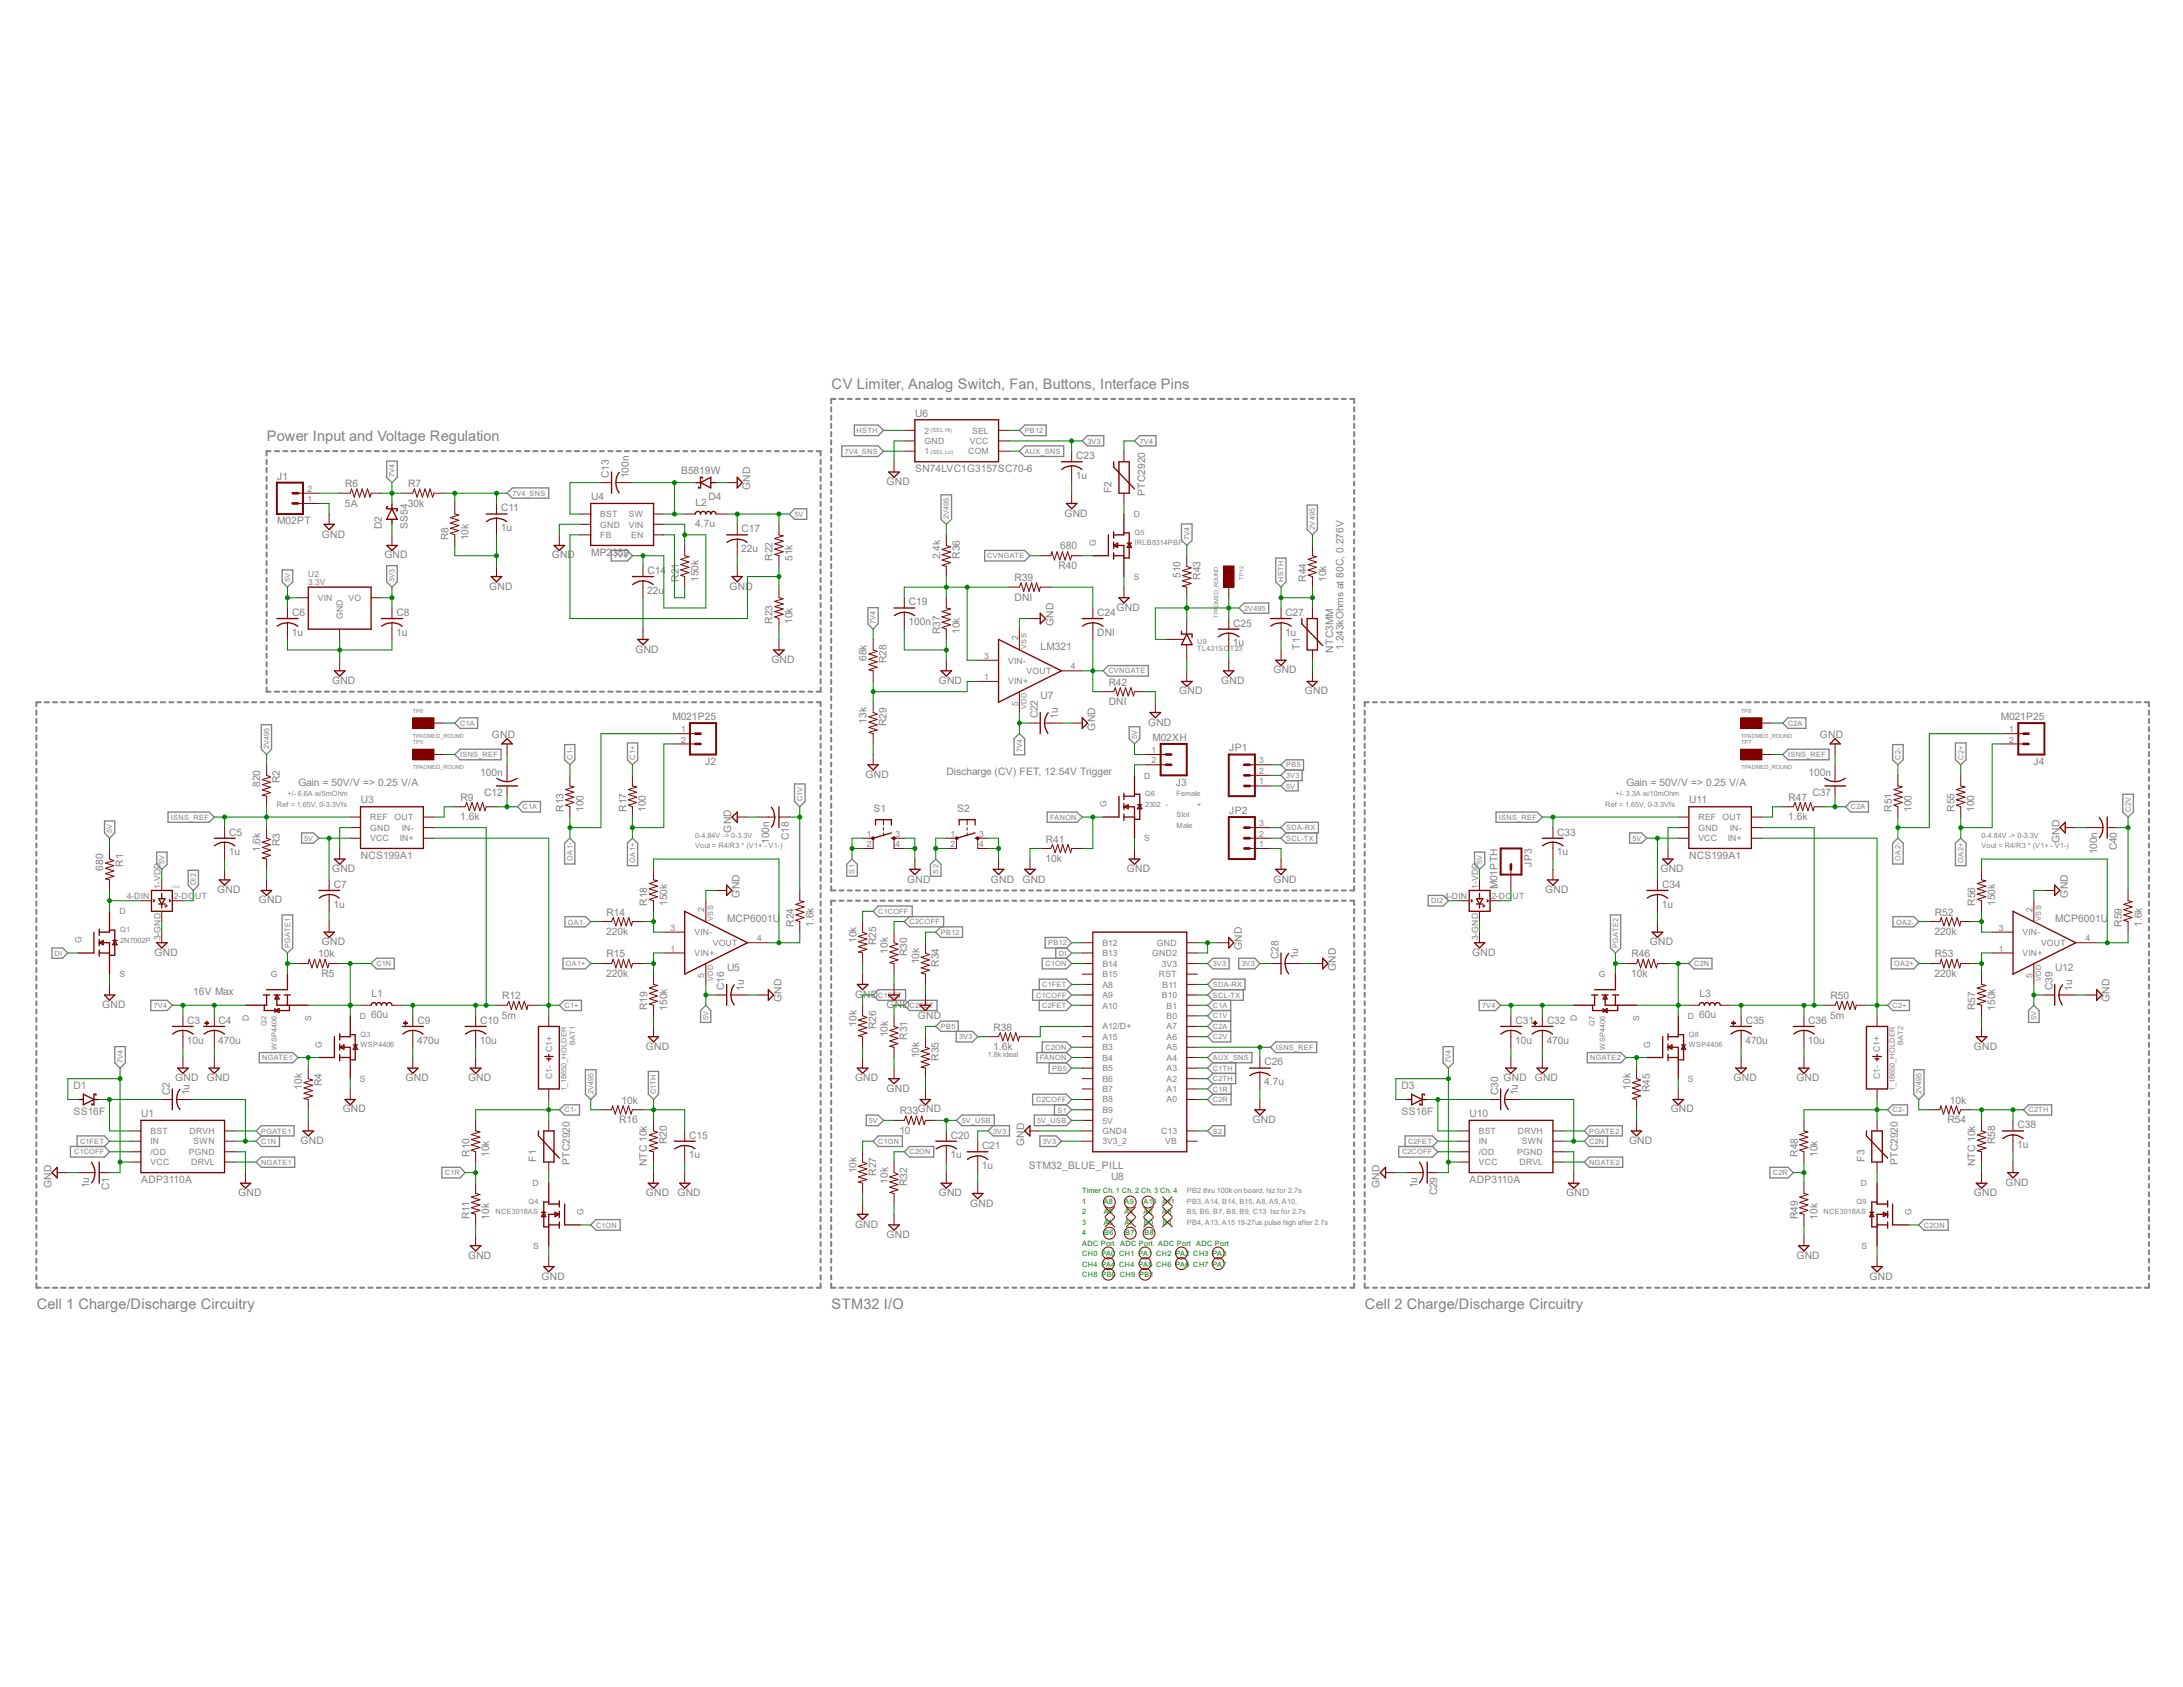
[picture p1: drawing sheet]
<svg xmlns="http://www.w3.org/2000/svg" width="279mm" height="216mm" viewBox="0 0 279 216" stroke-linecap="round" stroke-linejoin="round" font-family="sans-serif">
<defs><g id="words">
<g font-size="1.9" fill="#808080">
<text x="106.4" y="49.7">CV Limiter, Analog Switch, Fan, Buttons, Interface Pins</text>
<text x="34.2" y="56.4">Power Input and Voltage Regulation</text>
<text x="4.7" y="167.5">Cell 1 Charge/Discharge Circuitry</text>
<text x="106.4" y="167.5">STM32 I/O</text>
<text x="174.7" y="167.5">Cell 2 Charge/Discharge Circuitry</text>
</g>
<g font-size="1.3" fill="#808080">
<text x="117.1" y="53.3">U6</text>
<text x="137.8" y="58.8">C23</text>
<text x="35.5" y="61.4">J1</text>
<text x="44.2" y="64.9">5A</text>
<text x="44.2" y="62.3">R6</text>
<text x="52.2" y="64.9">30k</text>
<text x="52.2" y="62.3">R7</text>
<text x="64.1" y="65.4">C11</text>
<text x="75.7" y="64.1">U4</text>
<text x="77.9" y="61.2" transform="rotate(-90 77.9 61.2)">C13</text>
<text x="80.5" y="61.2" transform="rotate(-90 80.5 61.2)">100n</text>
<text x="87.2" y="60.7">B5819W</text>
<text x="89" y="64.7">L2</text>
<text x="90.7" y="64.1">D4</text>
<text x="96" y="62.7" transform="rotate(-90 96 62.7)">GND</text>
<text x="113.5" y="62.1">GND</text>
<text x="117.1" y="60.4">SN74LVC1G3157SC70-6</text>
<text x="137.7" y="61.3">1u</text>
<text x="142.2" y="63.1" transform="rotate(-90 142.2 63.1)">F2</text>
<text x="146.6" y="63.5" transform="rotate(-90 146.6 63.5)">PTC2920</text>
<text x="35.5" y="67.1">M02PT</text>
<text x="41.2" y="68.8">GND</text>
<text x="48.9" y="67.7" transform="rotate(-90 48.9 67.7)">D2</text>
<text x="49.2" y="71.5">GND</text>
<text x="52.2" y="67.7" transform="rotate(-90 52.2 67.7)">SS54</text>
<text x="57.4" y="69.1" transform="rotate(-90 57.4 69.1)">R8</text>
<text x="59.9" y="69.1" transform="rotate(-90 59.9 69.1)">10k</text>
<text x="64.1" y="68">1u</text>
<text x="70.6" y="71.5">GND</text>
<text x="75.7" y="71.1">MP2359</text>
<text x="89" y="67.4">4.7u</text>
<text x="94.9" y="70.7">22u</text>
<text x="94.9" y="68.1">C17</text>
<text x="98.9" y="71.8" transform="rotate(-90 98.9 71.8)">R22</text>
<text x="101.4" y="71.8" transform="rotate(-90 101.4 71.8)">51k</text>
<text x="120.3" y="71.6" transform="rotate(-90 120.3 71.6)">2.4k</text>
<text x="122.9" y="71.5" transform="rotate(-90 122.9 71.5)">R36</text>
<text x="135.7" y="70.3">680</text>
<text x="136.2" y="66.1">GND</text>
<text x="62.6" y="75.5">GND</text>
<text x="82.8" y="76">22u</text>
<text x="82.9" y="73.5">C14</text>
<text x="86.9" y="74.4" transform="rotate(-90 86.9 74.4)">R21</text>
<text x="89.4" y="74.5" transform="rotate(-90 89.4 74.5)">150k</text>
<text x="93.4" y="75.5">GND</text>
<text x="116.3" y="77.5">C19</text>
<text x="129.8" y="76.9">DNI</text>
<text x="129.8" y="74.3">R39</text>
<text x="135.5" y="72.9">R40</text>
<text x="151.1" y="74" transform="rotate(-90 151.1 74)">510</text>
<text x="153.6" y="74.2" transform="rotate(-90 153.6 74.2)">R43</text>
<text x="167.2" y="74.4" transform="rotate(-90 167.2 74.4)">R44</text>
<text x="169.7" y="74.5" transform="rotate(-90 169.7 74.5)">10k</text>
<text x="37.3" y="81.4">1u</text>
<text x="37.4" y="78.8">C6</text>
<text x="50.7" y="81.4">1u</text>
<text x="50.8" y="78.8">C8</text>
<text x="81.3" y="83.5">GND</text>
<text x="98.9" y="79.8" transform="rotate(-90 98.9 79.8)">R23</text>
<text x="101.4" y="79.8" transform="rotate(-90 101.4 79.8)">10k</text>
<text x="116.3" y="80">100n</text>
<text x="120.3" y="81.1" transform="rotate(-90 120.3 81.1)">R37</text>
<text x="122.9" y="81.2" transform="rotate(-90 122.9 81.2)">10k</text>
<text x="133.2" y="83.2">LM321</text>
<text x="134.8" y="80.1" transform="rotate(-90 134.8 80.1)">GND</text>
<text x="140.4" y="81.4">DNI</text>
<text x="140.4" y="78.8">C24</text>
<text x="142.9" y="78.1">GND</text>
<text x="157.8" y="82.7">1u</text>
<text x="157.8" y="80.2">C25</text>
<text x="164.5" y="81.4">1u</text>
<text x="164.5" y="78.8">C27</text>
<text x="166.4" y="83.1" transform="rotate(-90 166.4 83.1)">T1</text>
<text x="170.6" y="83.5" transform="rotate(-90 170.6 83.5)">NTC3MM</text>
<text x="172" y="83.2" transform="rotate(-90 172 83.2)">1.243kOhms at 80C, 0.276V</text>
<text x="42.5" y="87.5">GND</text>
<text x="98.7" y="84.8">GND</text>
<text x="110.9" y="84.6" transform="rotate(-90 110.9 84.6)">68k</text>
<text x="113.5" y="84.9" transform="rotate(-90 113.5 84.9)">R28</text>
<text x="120.1" y="87.5">GND</text>
<text x="133.2" y="89.5">U7</text>
<text x="141.9" y="87.8">R42</text>
<text x="150.9" y="88.9">GND</text>
<text x="156.3" y="87.5">GND</text>
<text x="163" y="86.2">GND</text>
<text x="167" y="88.9">GND</text>
<text x="63" y="94.5">GND</text>
<text x="86.1" y="92.1">M021P25</text>
<text x="110.9" y="92.6" transform="rotate(-90 110.9 92.6)">13k</text>
<text x="113.5" y="92.9" transform="rotate(-90 113.5 92.9)">R29</text>
<text x="132.8" y="91.9" transform="rotate(-90 132.8 91.9)">C22</text>
<text x="135.4" y="92" transform="rotate(-90 135.4 92)">1u</text>
<text x="140.2" y="93.5" transform="rotate(-90 140.2 93.5)">GND</text>
<text x="141.9" y="90.3">DNI</text>
<text x="146.9" y="92.9">GND</text>
<text x="147.5" y="94.8">M02XH</text>
<text x="232.9" y="94.5">GND</text>
<text x="256.1" y="92.1">M021P25</text>
<text x="33.3" y="100.7" transform="rotate(-90 33.3 100.7)">820</text>
<text x="35.8" y="100.2" transform="rotate(-90 35.8 100.2)">R2</text>
<text x="38.2" y="100.6">Gain = 50V/V =&gt; 0.25 V/A</text>
<text x="61.5" y="99.3">100n</text>
<text x="62" y="101.9">C12</text>
<text x="90.3" y="97.9">J2</text>
<text x="110.8" y="99.6">GND</text>
<text x="121.2" y="99.2">Discharge (CV) FET, 12.54V Trigger</text>
<text x="150.5" y="100.6">J3</text>
<text x="157.3" y="96.1">JP1</text>
<text x="208.2" y="100.6">Gain = 50V/V =&gt; 0.25 V/A</text>
<text x="231.5" y="99.3">100n</text>
<text x="232" y="101.9">C37</text>
<text x="260.3" y="97.9">J4</text>
<text x="29.3" y="106.9">C5</text>
<text x="46.2" y="102.8">U3</text>
<text x="58.9" y="105">1.6k</text>
<text x="58.9" y="102.4">R9</text>
<text x="72.1" y="103.9" transform="rotate(-90 72.1 103.9)">R13</text>
<text x="74.7" y="103.9" transform="rotate(-90 74.7 103.9)">100</text>
<text x="80.2" y="103.9" transform="rotate(-90 80.2 103.9)">R17</text>
<text x="82.7" y="103.9" transform="rotate(-90 82.7 103.9)">100</text>
<text x="93.6" y="106.6" transform="rotate(-90 93.6 106.6)">GND</text>
<text x="98.4" y="108" transform="rotate(-90 98.4 108)">100n</text>
<text x="101" y="107.5" transform="rotate(-90 101 107.5)">C18</text>
<text x="111.8" y="103.9">S1</text>
<text x="122.5" y="103.9">S2</text>
<text x="133.9" y="107.8">R41</text>
<text x="157.3" y="104.2">JP2</text>
<text x="199.3" y="106.9">C33</text>
<text x="216.2" y="102.8">U11</text>
<text x="228.9" y="105">1.6k</text>
<text x="228.9" y="102.4">R47</text>
<text x="242.2" y="103.9" transform="rotate(-90 242.2 103.9)">R51</text>
<text x="244.6" y="103.9" transform="rotate(-90 244.6 103.9)">100</text>
<text x="250.2" y="103.9" transform="rotate(-90 250.2 103.9)">R55</text>
<text x="252.7" y="103.9" transform="rotate(-90 252.7 103.9)">100</text>
<text x="263.6" y="107.9" transform="rotate(-90 263.6 107.9)">GND</text>
<text x="13.2" y="111.4" transform="rotate(-90 13.2 111.4)">680</text>
<text x="15.7" y="110.9" transform="rotate(-90 15.7 110.9)">R1</text>
<text x="29.3" y="109.5">1u</text>
<text x="33.3" y="109.1" transform="rotate(-90 33.3 109.1)">1.6k</text>
<text x="35.8" y="108.2" transform="rotate(-90 35.8 108.2)">R3</text>
<text x="42.5" y="111.6">GND</text>
<text x="42.7" y="113.6">C7</text>
<text x="46.2" y="109.9">NCS199A1</text>
<text x="116.1" y="112.9">GND</text>
<text x="126.8" y="112.9">GND</text>
<text x="130.9" y="112.9">GND</text>
<text x="133.8" y="110.3">10k</text>
<text x="144.2" y="111.6">GND</text>
<text x="163" y="112.9">GND</text>
<text x="191.6" y="113.8" transform="rotate(-90 191.6 113.8)">M01PTH</text>
<text x="196" y="110.9" transform="rotate(-90 196 110.9)">JP3</text>
<text x="199.3" y="109.5">1u</text>
<text x="212.5" y="111.6">GND</text>
<text x="212.7" y="113.6">C34</text>
<text x="216.2" y="109.9">NCS199A1</text>
<text x="268.4" y="109.3" transform="rotate(-90 268.4 109.3)">100n</text>
<text x="270.9" y="108.8" transform="rotate(-90 270.9 108.8)">C40</text>
<text x="27.8" y="114.3">GND</text>
<text x="33.1" y="115.6">GND</text>
<text x="42.7" y="116.2">1u</text>
<text x="77.6" y="119.7">220k</text>
<text x="77.6" y="117.2">R14</text>
<text x="82.8" y="115.9" transform="rotate(-90 82.8 115.9)">R18</text>
<text x="85.4" y="116" transform="rotate(-90 85.4 116)">150k</text>
<text x="93.1" y="117.9">MCP6001U</text>
<text x="94.7" y="114.9" transform="rotate(-90 94.7 114.9)">GND</text>
<text x="101.6" y="118.6" transform="rotate(-90 101.6 118.6)">R24</text>
<text x="104.1" y="118.6" transform="rotate(-90 104.1 118.6)">1.6k</text>
<text x="197.8" y="114.3">GND</text>
<text x="212.7" y="116.2">1u</text>
<text x="247.6" y="119.7">220k</text>
<text x="247.7" y="117.2">R52</text>
<text x="252.8" y="115.9" transform="rotate(-90 252.8 115.9)">R56</text>
<text x="255.4" y="116" transform="rotate(-90 255.4 116)">150k</text>
<text x="263" y="117.9">MCP6001U</text>
<text x="264.7" y="114.9" transform="rotate(-90 264.7 114.9)">GND</text>
<text x="271.6" y="118.6" transform="rotate(-90 271.6 118.6)">R59</text>
<text x="274.1" y="118.6" transform="rotate(-90 274.1 118.6)">1.6k</text>
<text x="19.8" y="122.3">GND</text>
<text x="40.7" y="122.5">10k</text>
<text x="41.1" y="125.1">R5</text>
<text x="41.2" y="121">GND</text>
<text x="77.6" y="125.1">220k</text>
<text x="77.6" y="122.5">R15</text>
<text x="93.1" y="124.3">U5</text>
<text x="109.6" y="120.7" transform="rotate(-90 109.6 120.7)">10k</text>
<text x="112.1" y="121" transform="rotate(-90 112.1 121)">R25</text>
<text x="113.6" y="122" transform="rotate(-90 113.6 122)">10k</text>
<text x="116.1" y="122.3" transform="rotate(-90 116.1 122.3)">R30</text>
<text x="117.6" y="123.4" transform="rotate(-90 117.6 123.4)">10k</text>
<text x="120.1" y="123.7" transform="rotate(-90 120.1 123.7)">R34</text>
<text x="158.9" y="121.6" transform="rotate(-90 158.9 121.6)">GND</text>
<text x="163.6" y="122.7" transform="rotate(-90 163.6 122.7)">C28</text>
<text x="166.2" y="122.8" transform="rotate(-90 166.2 122.8)">1u</text>
<text x="171" y="124.3" transform="rotate(-90 171 124.3)">GND</text>
<text x="188.4" y="122.3">GND</text>
<text x="208.8" y="125.1">10k</text>
<text x="208.8" y="122.5">R46</text>
<text x="211.2" y="121">GND</text>
<text x="247.6" y="125.1">220k</text>
<text x="247.7" y="122.5">R53</text>
<text x="263" y="124.3">U12</text>
<text x="13.1" y="129">GND</text>
<text x="24" y="131">C3</text>
<text x="24.7" y="127.3">16V Max</text>
<text x="28" y="131">C4</text>
<text x="47.5" y="130.3">60u</text>
<text x="47.5" y="127.6">L1</text>
<text x="53.4" y="131">C9</text>
<text x="61.5" y="131">C10</text>
<text x="64.2" y="130.4">5m</text>
<text x="64.3" y="127.9">R12</text>
<text x="82.8" y="129.3" transform="rotate(-90 82.8 129.3)">R19</text>
<text x="85.4" y="129.3" transform="rotate(-90 85.4 129.3)">150k</text>
<text x="92.7" y="126.7" transform="rotate(-90 92.7 126.7)">C16</text>
<text x="95.2" y="126.8" transform="rotate(-90 95.2 126.8)">1u</text>
<text x="100" y="128.3" transform="rotate(-90 100 128.3)">GND</text>
<text x="109.4" y="127.7">GND</text>
<text x="109.6" y="131.4" transform="rotate(-90 109.6 131.4)">10k</text>
<text x="112.1" y="131.7" transform="rotate(-90 112.1 131.7)">R26</text>
<text x="113.5" y="129">GND</text>
<text x="117.5" y="130.3">GND</text>
<text x="127.2" y="131.9">R38</text>
<text x="194" y="131">C31</text>
<text x="198" y="131">C32</text>
<text x="217.5" y="130.3">60u</text>
<text x="217.5" y="127.6">L3</text>
<text x="223.4" y="131">C35</text>
<text x="231.4" y="131">C36</text>
<text x="234.2" y="130.4">5m</text>
<text x="234.3" y="127.9">R50</text>
<text x="252.8" y="129.3" transform="rotate(-90 252.8 129.3)">R57</text>
<text x="255.4" y="129.3" transform="rotate(-90 255.4 129.3)">150k</text>
<text x="262.7" y="126.7" transform="rotate(-90 262.7 126.7)">C39</text>
<text x="265.2" y="126.8" transform="rotate(-90 265.2 126.8)">1u</text>
<text x="270" y="128.3" transform="rotate(-90 270 128.3)">GND</text>
<text x="23.9" y="133.6">10u</text>
<text x="27.9" y="133.6">470u</text>
<text x="53.4" y="133.6">470u</text>
<text x="61.4" y="133.6">10u</text>
<text x="82.7" y="134.4">GND</text>
<text x="113.6" y="132.8" transform="rotate(-90 113.6 132.8)">10k</text>
<text x="116.1" y="133.1" transform="rotate(-90 116.1 133.1)">R31</text>
<text x="117.6" y="135.4" transform="rotate(-90 117.6 135.4)">10k</text>
<text x="120.1" y="135.7" transform="rotate(-90 120.1 135.7)">R35</text>
<text x="127.1" y="134.4">1.6k</text>
<text x="161.8" y="136.4">C26</text>
<text x="193.9" y="133.6">10u</text>
<text x="198" y="133.6">470u</text>
<text x="223.4" y="133.6">470u</text>
<text x="231.4" y="133.6">10u</text>
<text x="252.7" y="134.4">GND</text>
<text x="9.4" y="142.7">SS16F</text>
<text x="9.4" y="139.4">D1</text>
<text x="18.1" y="143">U1</text>
<text x="21.7" y="140.1" transform="rotate(-90 21.7 140.1)">C2</text>
<text x="22.4" y="138.4">GND</text>
<text x="24.3" y="140.2" transform="rotate(-90 24.3 140.2)">1u</text>
<text x="38.7" y="139.4" transform="rotate(-90 38.7 139.4)">10k</text>
<text x="41.2" y="139" transform="rotate(-90 41.2 139)">R4</text>
<text x="43.9" y="142.4">GND</text>
<text x="59.9" y="138.4">GND</text>
<text x="79.2" y="143.8">R16</text>
<text x="79.5" y="141.2">10k</text>
<text x="109.4" y="138.4">GND</text>
<text x="113.5" y="139.7">GND</text>
<text x="115.1" y="142.6">R33GND</text>
<text x="160.3" y="143.7">GND</text>
<text x="161.8" y="138.9">4.7u</text>
<text x="179.4" y="142.7">SS16F</text>
<text x="179.4" y="139.4">D3</text>
<text x="188.1" y="143">U10</text>
<text x="191.7" y="140.1" transform="rotate(-90 191.7 140.1)">C30</text>
<text x="192.5" y="138.4">GND</text>
<text x="194.3" y="140.2" transform="rotate(-90 194.3 140.2)">1u</text>
<text x="208.7" y="139.4" transform="rotate(-90 208.7 139.4)">10k</text>
<text x="211.2" y="139.7" transform="rotate(-90 211.2 139.7)">R45</text>
<text x="213.8" y="142.4">GND</text>
<text x="229.9" y="138.4">GND</text>
<text x="249.3" y="143.8">R54</text>
<text x="249.6" y="141.2">10k</text>
<text x="38.5" y="146.4">GND</text>
<text x="60.1" y="148" transform="rotate(-90 60.1 148)">R10</text>
<text x="62.6" y="148.1" transform="rotate(-90 62.6 148.1)">10k</text>
<text x="68.6" y="148.7" transform="rotate(-90 68.6 148.7)">F1</text>
<text x="72.9" y="149.1" transform="rotate(-90 72.9 149.1)">PTC2920</text>
<text x="82.8" y="149.3" transform="rotate(-90 82.8 149.3)">NTC 10k</text>
<text x="85.3" y="146.4" transform="rotate(-90 85.3 146.4)">R20</text>
<text x="88.2" y="148.3">1u</text>
<text x="88.2" y="145.7">C15</text>
<text x="115.1" y="145.1">10</text>
<text x="121.7" y="148.3">1u</text>
<text x="121.7" y="145.7">C20</text>
<text x="125.6" y="149.6">1u</text>
<text x="125.7" y="147.1">C21</text>
<text x="131.1" y="146.7" transform="rotate(-90 131.1 146.7)">GND</text>
<text x="131.7" y="149.7">STM32_BLUE_PILL</text>
<text x="208.5" y="146.4">GND</text>
<text x="230.1" y="148" transform="rotate(-90 230.1 148)">R48</text>
<text x="232.6" y="148.1" transform="rotate(-90 232.6 148.1)">10k</text>
<text x="238.6" y="148.7" transform="rotate(-90 238.6 148.7)">F3</text>
<text x="242.9" y="149.1" transform="rotate(-90 242.9 149.1)">PTC2920</text>
<text x="252.8" y="149.3" transform="rotate(-90 252.8 149.3)">NTC 10k</text>
<text x="255.4" y="146.4" transform="rotate(-90 255.4 146.4)">R58</text>
<text x="258.2" y="146.9">1u</text>
<text x="258.2" y="144.4">C38</text>
<text x="6.6" y="152" transform="rotate(-90 6.6 152)">GND</text>
<text x="11.4" y="152.1" transform="rotate(-90 11.4 152.1)">1u</text>
<text x="14" y="152.3" transform="rotate(-90 14 152.3)">C1</text>
<text x="18.1" y="151.4">ADP3110A</text>
<text x="30.5" y="153.1">GND</text>
<text x="82.7" y="153.1">GND</text>
<text x="86.7" y="153.1">GND</text>
<text x="109.6" y="150.2" transform="rotate(-90 109.6 150.2)">10k</text>
<text x="112.1" y="150.5" transform="rotate(-90 112.1 150.5)">R27</text>
<text x="113.6" y="151.5" transform="rotate(-90 113.6 151.5)">10k</text>
<text x="116.1" y="151.8" transform="rotate(-90 116.1 151.8)">R32</text>
<text x="120.1" y="153.1">GND</text>
<text x="124.2" y="154.4">GND</text>
<text x="142.2" y="151">U8</text>
<text x="176.6" y="152" transform="rotate(-90 176.6 152)">GND</text>
<text x="181.4" y="152.1" transform="rotate(-90 181.4 152.1)">1u</text>
<text x="183.9" y="153" transform="rotate(-90 183.9 153)">C29</text>
<text x="188.1" y="151.4">ADP3110A</text>
<text x="200.5" y="153.1">GND</text>
<text x="252.7" y="153.1">GND</text>
<text x="256.7" y="151.8">GND</text>
<text x="59.9" y="161.1">GND</text>
<text x="60.1" y="156" transform="rotate(-90 60.1 156)">R11</text>
<text x="62.6" y="156.1" transform="rotate(-90 62.6 156.1)">10k</text>
<text x="109.4" y="157.1">GND</text>
<text x="113.5" y="158.5">GND</text>
<text x="229.9" y="161.1">GND</text>
<text x="230.1" y="156" transform="rotate(-90 230.1 156)">R49</text>
<text x="232.6" y="156.1" transform="rotate(-90 232.6 156.1)">10k</text>
<text x="69.3" y="163.8">GND</text>
<text x="239.3" y="163.8">GND</text>
</g>
<g font-size="1.1" fill="#808080">
<text x="118.3" y="55.5">2</text>
<text x="118.3" y="56.8">GND</text>
<text x="118.3" y="58.2">1</text>
<text x="123.9" y="58.2">COM</text>
<text x="124.1" y="56.8">VCC</text>
<text x="124.4" y="55.5">SEL</text>
<text x="39.4" y="62.9">2</text>
<text x="39.4" y="64.3">1</text>
<text x="76.8" y="66.2">BST</text>
<text x="76.8" y="67.5">GND</text>
<text x="76.8" y="68.9">FB</text>
<text x="80.5" y="67.5">VIN</text>
<text x="80.5" y="66.2">SW</text>
<text x="80.8" y="68.9">EN</text>
<text x="140.2" y="69.9" transform="rotate(-90 140.2 69.9)">G</text>
<text x="145.1" y="66.2">D</text>
<text x="39.5" y="74.9">3.3V</text>
<text x="39.5" y="73.8">U2</text>
<text x="40.7" y="76.9">VIN</text>
<text x="44.6" y="76.9">VO</text>
<text x="145.1" y="74.2">S</text>
<text x="43.9" y="79.2" transform="rotate(-90 43.9 79.2)">GND</text>
<text x="130.3" y="82" transform="rotate(-90 130.3 82)">2</text>
<text x="126" y="87">1</text>
<text x="126" y="84.3">3</text>
<text x="129" y="87.6">VIN+</text>
<text x="129" y="84.9">VIN-</text>
<text x="131.4" y="86.2">VOUT</text>
<text x="137.1" y="85.7">4</text>
<text x="87.2" y="95">2</text>
<text x="87.2" y="93.7">1</text>
<text x="130.3" y="90.3" transform="rotate(-90 130.3 90.3)">5</text>
<text x="257.2" y="95">2</text>
<text x="257.2" y="93.7">1</text>
<text x="146.4" y="99.7">D</text>
<text x="147.4" y="97.7">2</text>
<text x="147.4" y="96.3">1</text>
<text x="161.2" y="100.4">1</text>
<text x="161.2" y="99.1">2</text>
<text x="161.2" y="97.7">3</text>
<text x="47.4" y="105">REF</text>
<text x="47.4" y="106.3">GND</text>
<text x="47.4" y="107.7">VCC</text>
<text x="50.5" y="105">OUT</text>
<text x="51.2" y="107.7">IN+</text>
<text x="51.4" y="106.3">IN-</text>
<text x="111" y="107.1">1</text>
<text x="114.6" y="107.1">3</text>
<text x="121.7" y="107.1">1</text>
<text x="125.3" y="107.1">3</text>
<text x="141.6" y="103.3" transform="rotate(-90 141.6 103.3)">G</text>
<text x="146.4" y="107.7">S</text>
<text x="161.2" y="107.1">2</text>
<text x="161.2" y="105.7">3</text>
<text x="217.4" y="105">REF</text>
<text x="217.4" y="106.3">GND</text>
<text x="217.4" y="107.7">VCC</text>
<text x="220.5" y="105">OUT</text>
<text x="221.1" y="107.7">IN+</text>
<text x="221.4" y="106.3">IN-</text>
<text x="20.5" y="113.7" transform="rotate(-90 20.5 113.7)">1-VDD</text>
<text x="111" y="108.4">2</text>
<text x="114.6" y="108.4">4</text>
<text x="121.7" y="108.4">2</text>
<text x="125.3" y="108.4">4</text>
<text x="161.2" y="108.4">1</text>
<text x="189.2" y="113.7" transform="rotate(-90 189.2 113.7)">1-VDD</text>
<text x="15.3" y="117">D</text>
<text x="16.2" y="115.1">4-DIN</text>
<text x="22.3" y="115.1">2-DOUT</text>
<text x="85.8" y="119.1">3</text>
<text x="88.9" y="119.7">VIN-</text>
<text x="90.1" y="116.7" transform="rotate(-90 90.1 116.7)">2</text>
<text x="184.9" y="115.1">4-DIN</text>
<text x="190.9" y="115.1">2-DOUT</text>
<text x="255.8" y="119.1">3</text>
<text x="258.9" y="119.7">VIN-</text>
<text x="260.1" y="116.7" transform="rotate(-90 260.1 116.7)">2</text>
<text x="10.4" y="120.7" transform="rotate(-90 10.4 120.7)">G</text>
<text x="15.3" y="125">S</text>
<text x="20.5" y="120.4" transform="rotate(-90 20.5 120.4)">3-GND</text>
<text x="34.7" y="125">G</text>
<text x="85.8" y="121.8">1</text>
<text x="88.9" y="122.4">VIN+</text>
<text x="90.1" y="125.1" transform="rotate(-90 90.1 125.1)">5</text>
<text x="91.2" y="121">VOUT</text>
<text x="96.9" y="120.4">4</text>
<text x="141.1" y="121">B12</text>
<text x="141.1" y="122.4">B13</text>
<text x="141.1" y="123.7">B14</text>
<text x="141.1" y="125">B15</text>
<text x="147.5" y="122.4">GND2</text>
<text x="148.1" y="121">GND</text>
<text x="148.3" y="125">RST</text>
<text x="148.7" y="123.7">3V3</text>
<text x="189.2" y="120.4" transform="rotate(-90 189.2 120.4)">3-GND</text>
<text x="204.6" y="125">G</text>
<text x="255.8" y="121.8">1</text>
<text x="258.9" y="122.4">VIN+</text>
<text x="260.1" y="125.1" transform="rotate(-90 260.1 125.1)">5</text>
<text x="261.2" y="121">VOUT</text>
<text x="266.9" y="120.4">4</text>
<text x="31.8" y="130.7" transform="rotate(-90 31.8 130.7)">D</text>
<text x="39.9" y="130.6" transform="rotate(-90 39.9 130.6)">S</text>
<text x="46.1" y="130.4">D</text>
<text x="141.1" y="126.4">A8</text>
<text x="141.1" y="127.7">A9</text>
<text x="141.1" y="129.1">A10</text>
<text x="141.1" y="131.7">A12/D+</text>
<text x="148.7" y="127.7">B10</text>
<text x="148.8" y="126.4">B11</text>
<text x="149.3" y="131.7">A7</text>
<text x="149.3" y="130.4">B0</text>
<text x="149.3" y="129.1">B1</text>
<text x="201.8" y="130.7" transform="rotate(-90 201.8 130.7)">D</text>
<text x="209.8" y="130.6" transform="rotate(-90 209.8 130.6)">S</text>
<text x="216" y="130.4">D</text>
<text x="41.2" y="134.1" transform="rotate(-90 41.2 134.1)">G</text>
<text x="70.7" y="134.7" transform="rotate(-90 70.7 134.7)">C1+</text>
<text x="141.1" y="133.1">A15</text>
<text x="141.1" y="134.4">B3</text>
<text x="141.1" y="135.8">B4</text>
<text x="141.1" y="137.1">B5</text>
<text x="149.3" y="137.1">A3</text>
<text x="149.3" y="135.8">A4</text>
<text x="149.3" y="134.4">A5</text>
<text x="149.3" y="133.1">A6</text>
<text x="211.2" y="134.1" transform="rotate(-90 211.2 134.1)">G</text>
<text x="240.6" y="134.7" transform="rotate(-90 240.6 134.7)">C1+</text>
<text x="46.1" y="138.4">S</text>
<text x="70.7" y="138.1" transform="rotate(-90 70.7 138.1)">C1-</text>
<text x="141.1" y="138.4">B6</text>
<text x="141.1" y="139.8">B7</text>
<text x="141.1" y="141.1">B8</text>
<text x="141.1" y="142.4">B9</text>
<text x="141.1" y="143.8">5V</text>
<text x="149.3" y="141.1">A0</text>
<text x="149.3" y="139.8">A1</text>
<text x="149.3" y="138.4">A2</text>
<text x="216" y="138.4">S</text>
<text x="240.6" y="138.1" transform="rotate(-90 240.6 138.1)">C1-</text>
<text x="19.3" y="145.1">BST</text>
<text x="19.3" y="146.5">IN</text>
<text x="19.3" y="147.8">/OD</text>
<text x="19.3" y="149.1">VCC</text>
<text x="24.2" y="147.8">PGND</text>
<text x="24.3" y="145.1">DRVH</text>
<text x="24.5" y="149.1">DRVL</text>
<text x="24.8" y="146.5">SWN</text>
<text x="141.1" y="146.5">3V3_2</text>
<text x="141.1" y="145.1">GND4</text>
<text x="148.6" y="145.1">C13</text>
<text x="149.1" y="146.5">VB</text>
<text x="189.3" y="145.1">BST</text>
<text x="189.3" y="146.5">IN</text>
<text x="189.3" y="147.8">/OD</text>
<text x="189.3" y="149.1">VCC</text>
<text x="194.2" y="147.8">PGND</text>
<text x="194.3" y="145.1">DRVH</text>
<text x="194.5" y="149.1">DRVL</text>
<text x="194.8" y="146.5">SWN</text>
<text x="68.2" y="151.8">D</text>
<text x="74.7" y="155.5" transform="rotate(-90 74.7 155.5)">G</text>
<text x="238.2" y="151.8">D</text>
<text x="244.6" y="155.5" transform="rotate(-90 244.6 155.5)">G</text>
<text x="68.2" y="159.8">S</text>
<text x="238.2" y="159.8">S</text>
</g>
<g font-size=".9" fill="#808080">
<text x="108.1" y="58.1">7V4_SNS</text>
<text x="109.6" y="55.4">HSTH</text>
<text x="131.1" y="58.1">AUX_SNS</text>
<text x="131.1" y="55.4">PB12</text>
<text x="139.2" y="56.8">3V3</text>
<text x="145.9" y="56.8">7V4</text>
<text x="50.5" y="61.1" transform="rotate(-90 50.5 61.1)">7V4</text>
<text x="65.6" y="63.5">7V4_SNS</text>
<text x="78.6" y="71.5">7V4</text>
<text x="101.7" y="66.1">5V</text>
<text x="121.5" y="66.5" transform="rotate(-90 121.5 66.5)">2V495</text>
<text x="126.4" y="71.5">CVNGATE</text>
<text x="145.2" y="69.8">IRLB8314PBF</text>
<text x="145.2" y="68.5">Q5</text>
<text x="152.2" y="69.1" transform="rotate(-90 152.2 69.1)">7V4</text>
<text x="168.3" y="67.8" transform="rotate(-90 168.3 67.8)">2V495</text>
<text x="37.1" y="74.5" transform="rotate(-90 37.1 74.5)">5V</text>
<text x="50.5" y="74.5" transform="rotate(-90 50.5 74.5)">3V3</text>
<text x="164.3" y="74.5" transform="rotate(-90 164.3 74.5)">HSTH</text>
<text x="112.1" y="79.8" transform="rotate(-90 112.1 79.8)">7V4</text>
<text x="131.4" y="83.1" transform="rotate(-90 131.4 83.1)">VSS</text>
<text x="153.2" y="83.3">TL431SOT23</text>
<text x="153.2" y="82.4">U9</text>
<text x="159.3" y="78.1">2V495</text>
<text x="141.9" y="86.2">CVNGATE</text>
<text x="34.5" y="95.9" transform="rotate(-90 34.5 95.9)">2V495</text>
<text x="58.9" y="92.9">C1A</text>
<text x="131.4" y="90.8" transform="rotate(-90 131.4 90.8)">VDD</text>
<text x="145.5" y="94.5" transform="rotate(-90 145.5 94.5)">5V</text>
<text x="228.8" y="92.9">C2A</text>
<text x="36.8" y="101.9">+/- 6.6A w/5mOhm</text>
<text x="58.9" y="96.9">ISNS_REF</text>
<text x="73.3" y="97.2" transform="rotate(-90 73.3 97.2)">C1-</text>
<text x="81.3" y="97.2" transform="rotate(-90 81.3 97.2)">C1+</text>
<text x="130.8" y="96.2" transform="rotate(-90 130.8 96.2)">7V4</text>
<text x="146.6" y="101.9">Q6</text>
<text x="150.6" y="101.9">Female</text>
<text x="164.6" y="100.9">5V</text>
<text x="164.6" y="99.6">3V3</text>
<text x="164.6" y="98.2">PB5</text>
<text x="206.8" y="101.9">+/- 3.3A w/10mOhm</text>
<text x="228.8" y="96.9">ISNS_REF</text>
<text x="243.2" y="97.2" transform="rotate(-90 243.2 97.2)">C2-</text>
<text x="251.3" y="97.2" transform="rotate(-90 251.3 97.2)">C2+</text>
<text x="14.4" y="106.6" transform="rotate(-90 14.4 106.6)">5V</text>
<text x="21.9" y="104.9">ISNS_REF</text>
<text x="35.4" y="103.2">Ref = 1.65V, 0-3.3Vfs</text>
<text x="38.9" y="107.6">5V</text>
<text x="66.9" y="103.6">C1A</text>
<text x="89" y="107.3">0-4.84V -&gt; 0-3.3V</text>
<text x="102.7" y="102.6" transform="rotate(-90 102.7 102.6)">C1V</text>
<text x="134.4" y="104.9">FANON</text>
<text x="146.6" y="103.2">2302 -</text>
<text x="150.6" y="104.6">Slot</text>
<text x="150.6" y="105.9">Male</text>
<text x="153.2" y="103.2">+</text>
<text x="164.6" y="106.3">SDA-RX</text>
<text x="164.6" y="107.6">SCL-TX</text>
<text x="191.9" y="104.9">ISNS_REF</text>
<text x="205.4" y="103.2">Ref = 1.65V, 0-3.3Vfs</text>
<text x="209" y="107.6">5V</text>
<text x="236.9" y="103.6">C2A</text>
<text x="253.6" y="107.3">0-4.84V -&gt; 0-3.3V</text>
<text x="272.7" y="103.9" transform="rotate(-90 272.7 103.9)">C2V</text>
<text x="21" y="110.6" transform="rotate(-90 21 110.6)">5V</text>
<text x="25.1" y="113.3" transform="rotate(-90 25.1 113.3)">DI2</text>
<text x="73.3" y="110.1" transform="rotate(-90 73.3 110.1)">OA1-</text>
<text x="81.3" y="110.4" transform="rotate(-90 81.3 110.4)">OA1+</text>
<text x="89" y="108.6">Vout = R4/R3 * (V1+ - V1-)</text>
<text x="109.4" y="111.8" transform="rotate(-90 109.4 111.8)">S1</text>
<text x="120.1" y="111.8" transform="rotate(-90 120.1 111.8)">S2</text>
<text x="189.7" y="110.6" transform="rotate(-90 189.7 110.6)">5V</text>
<text x="243.2" y="110.1" transform="rotate(-90 243.2 110.1)">OA2-</text>
<text x="251.3" y="110.4" transform="rotate(-90 251.3 110.4)">OA2+</text>
<text x="253.6" y="108.6">Vout = R4/R3 * (V1+ - V1-)</text>
<text x="15.4" y="119.3">Q1</text>
<text x="72.7" y="118.3">OA1-</text>
<text x="91.3" y="117.9" transform="rotate(-90 91.3 117.9)">VSS</text>
<text x="112.4" y="117">C1COFF</text>
<text x="116.4" y="118.3">C2COFF</text>
<text x="120.4" y="119.6">PB12</text>
<text x="183.2" y="115.6">DI2</text>
<text x="242.7" y="118.3">OA2-</text>
<text x="261.2" y="117.9" transform="rotate(-90 261.2 117.9)">VSS</text>
<text x="7" y="122.3">DI</text>
<text x="15.4" y="120.6">2N7002P</text>
<text x="37.1" y="121.3" transform="rotate(-90 37.1 121.3)">PGATE1</text>
<text x="48.2" y="123.7">C1N</text>
<text x="72.4" y="123.7">OA1+</text>
<text x="91.3" y="125.6" transform="rotate(-90 91.3 125.6)">VDD</text>
<text x="133.8" y="123.7">C1ON</text>
<text x="134.2" y="121">PB12</text>
<text x="135.5" y="122.3">DI</text>
<text x="155.2" y="123.7">3V3</text>
<text x="158.9" y="123.7">3V3</text>
<text x="207.1" y="121.3" transform="rotate(-90 207.1 121.3)">PGATE2</text>
<text x="216.8" y="123.7">C2N</text>
<text x="242.4" y="123.7">OA2+</text>
<text x="261.2" y="125.6" transform="rotate(-90 261.2 125.6)">VDD</text>
<text x="19.7" y="129">7V4</text>
<text x="34.1" y="131.3" transform="rotate(-90 34.1 131.3)">Q2</text>
<text x="72.3" y="129">C1+</text>
<text x="90.7" y="130.5" transform="rotate(-90 90.7 130.5)">5V</text>
<text x="112.4" y="127.7">C1FET</text>
<text x="116.4" y="129">C2FET</text>
<text x="120.4" y="131.7">PB5</text>
<text x="132.6" y="127.7">C1COFF</text>
<text x="133.4" y="126.3">C1FET</text>
<text x="133.4" y="129">C2FET</text>
<text x="155.2" y="129">C1A</text>
<text x="155.2" y="130.3">C1V</text>
<text x="155.2" y="131.7">C2A</text>
<text x="155.2" y="126.3">SDA-RX</text>
<text x="155.2" y="127.7">SCL-TX</text>
<text x="189.7" y="129">7V4</text>
<text x="204.1" y="131.3" transform="rotate(-90 204.1 131.3)">Q7</text>
<text x="242.2" y="129">C2+</text>
<text x="260.6" y="130.5" transform="rotate(-90 260.6 130.5)">5V</text>
<text x="15.7" y="136" transform="rotate(-90 15.7 136)">7V4</text>
<text x="33.6" y="135.7">NGATE1</text>
<text x="35.4" y="134.3" transform="rotate(-90 35.4 134.3)">WSP4406</text>
<text x="46.1" y="134">WSP4406</text>
<text x="46.1" y="132.7">Q3</text>
<text x="73.6" y="133.8" transform="rotate(-90 73.6 133.8)">BAT1</text>
<text x="122.8" y="133">3V3</text>
<text x="126.4" y="135.3">1.8k ideal</text>
<text x="133.1" y="135.7">FANON</text>
<text x="133.8" y="134.4">C2ON</text>
<text x="134.7" y="137">PB5</text>
<text x="155.2" y="137">C1TH</text>
<text x="155.2" y="133">C2V</text>
<text x="155.2" y="135.7">AUX_SNS</text>
<text x="163.3" y="134.4">ISNS_REF</text>
<text x="185.7" y="136" transform="rotate(-90 185.7 136)">7V4</text>
<text x="203.5" y="135.7">NGATE2</text>
<text x="205.4" y="134.3" transform="rotate(-90 205.4 134.3)">WSP4406</text>
<text x="216.2" y="134">WSP4406</text>
<text x="216.2" y="132.7">Q8</text>
<text x="243.6" y="133.8" transform="rotate(-90 243.6 133.8)">BAT2</text>
<text x="72.3" y="142.4">C1-</text>
<text x="72.5" y="139.6" transform="rotate(-90 72.5 139.6)">1_18650_HOLDER</text>
<text x="75.9" y="140" transform="rotate(-90 75.9 140)">2V495</text>
<text x="83.9" y="140" transform="rotate(-90 83.9 140)">C1TH</text>
<text x="111.2" y="143.7">5V</text>
<text x="123.1" y="143.7">5V_USB</text>
<text x="132.6" y="141.1">C2COFF</text>
<text x="132.8" y="143.7">5V_USB</text>
<text x="135.3" y="142.4">S1</text>
<text x="155.2" y="138.4">C2TH</text>
<text x="155.2" y="139.7">C1R</text>
<text x="155.2" y="141.1">C2R</text>
<text x="242.2" y="142.4">C2-</text>
<text x="242.5" y="139.6" transform="rotate(-90 242.5 139.6)">1_18650_HOLDER</text>
<text x="245.9" y="140" transform="rotate(-90 245.9 140)">2V495</text>
<text x="259.6" y="142.4">C2TH</text>
<text x="9.5" y="147.7">C1COFF</text>
<text x="10.2" y="146.4">C1FET</text>
<text x="33.4" y="145.1">PGATE1</text>
<text x="33.4" y="149.1">NGATE1</text>
<text x="33.4" y="146.4">C1N</text>
<text x="112.4" y="146.4">C1ON</text>
<text x="116.4" y="147.7">C2ON</text>
<text x="127.1" y="145.1">3V3</text>
<text x="133.5" y="146.4">3V3</text>
<text x="155.2" y="145.1">S2</text>
<text x="179.4" y="147.7">C2COFF</text>
<text x="180.2" y="146.4">C2FET</text>
<text x="203.4" y="145.1">PGATE2</text>
<text x="203.4" y="149.1">NGATE2</text>
<text x="203.4" y="146.4">C2N</text>
<text x="56.9" y="150.4">C1R</text>
<text x="63.4" y="155.4">NCE3018AS</text>
<text x="67.6" y="154.1">Q4</text>
<text x="151.9" y="152.7">PB2 thru 100k on board, hiz for 2.7s</text>
<text x="151.9" y="154.1">PB3, A14, B14, B15, A8, A9, A10,</text>
<text x="151.9" y="155.4">B5, B6, B7, B8, B9, C13 hiz for 2.7s</text>
<text x="226.9" y="150.4">C2R</text>
<text x="233.4" y="155.4">NCE3018AS</text>
<text x="237.6" y="154.1">Q9</text>
<text x="76.3" y="157.1">C1ON</text>
<text x="151.9" y="156.8">PB4, A13, A15 19-27us pulse high after 2.7s</text>
<text x="246.2" y="157.1">C2ON</text>
</g>
<g font-size=".9" fill="#008000">
<text x="138.5" y="152.7">Timer Ch. 1 Ch. 2 Ch. 3 Ch. 4</text>
<text x="138.5" y="154.1">1</text>
<text x="138.5" y="155.4">2</text>
<text x="141.3" y="154.1">A8</text>
<text x="141.3" y="155.4">A0</text>
<text x="143.9" y="154.1">A9</text>
<text x="143.9" y="155.4">A1</text>
<text x="146.3" y="154.1">A10</text>
<text x="146.3" y="155.4">A2</text>
<text x="148.8" y="154.1">A11</text>
<text x="148.8" y="155.4">A3</text>
<text x="138.5" y="156.8">3</text>
<text x="138.5" y="158.1">4</text>
<text x="138.5" y="159.4">ADC Port</text>
<text x="138.5" y="160.8">CH0 PA0 CH1 PA1 CH2 PA2 CH3 PA3</text>
<text x="141.3" y="156.8">A6</text>
<text x="141.3" y="158.1">B6</text>
<text x="143.4" y="159.4">ADC Port</text>
<text x="143.9" y="156.8">A7</text>
<text x="144" y="158.1">B7</text>
<text x="146.4" y="156.8">B0</text>
<text x="146.5" y="158.1">B8</text>
<text x="148.2" y="159.4">ADC Port</text>
<text x="148.8" y="156.8">B1</text>
<text x="153.1" y="159.4">ADC Port</text>
<text x="138.5" y="162.1">CH4 PA4 CH4 PA5 CH6 PA6 CH7 PA7</text>
<text x="138.5" y="163.4">CH8 PB0 CH9 PB1</text>
</g>
<g font-size=".7" fill="#808080">
<text x="119.1" y="55.3">(SEL Hi)</text>
<text x="119.1" y="58">(SEL Lo)</text>
<text x="159.1" y="74.2" transform="rotate(-90 159.1 74.2)">TP12</text>
<text x="155.9" y="79" transform="rotate(-90 155.9 79)">TPADMED_ROUND</text>
<text x="52.8" y="94.4">TPADMED_ROUND</text>
<text x="52.8" y="95.2">TP5</text>
<text x="52.8" y="91.2">TP6</text>
<text x="222.8" y="94.4">TPADMED_ROUND</text>
<text x="222.8" y="95.2">TP7</text>
<text x="222.8" y="91.2">TP8</text>
<text x="52.8" y="98.4">TPADMED_ROUND</text>
<text x="222.8" y="98.4">TPADMED_ROUND</text>
</g>
<g font-size=".4" fill="#808080">
<text x="22.1" y="113.7">LED1</text>
<text x="190.7" y="113.7">LED2</text>
</g>
</g></defs>
<g fill="none" stroke="#808080" stroke-width=".25">
<path d="M34.1 58.8v.6M34.1 59.9v.6M34.6 57.7h-.5v.6M35.2 57.7h.5M36.2 57.7h.6M37.3 57.7h.5M38.4 57.7h.5M39.5 57.7h.5M40.5 57.7h.6M41.6 57.7h.5M42.6 57.7h.6M43.7 57.7h.5"/>
<path d="M44.8 57.7h.5M45.8 57.7h.6M46.9 57.7h.6M48 57.7h.5M49 57.7h.6M50.1 57.7h.5M51.2 57.7h.5M52.2 57.7h.6M53.3 57.7h.5M54.4 57.7h.5M55.5 57.7h.5M56.5 57.7h.6"/>
<path d="M57.6 57.7h.5M58.6 57.7h.6M59.7 57.7h.5M60.8 57.7h.5M61.8 57.7h.6M62.9 57.7h.6M64 57.7h.5M65 57.7h.6M66.1 57.7h.5M67.2 57.7h.5M68.2 57.7h.6M69.3 57.7h.5"/>
<path d="M70.4 57.7h.5M71.5 57.7h.5M72.5 57.7h.6M73.6 57.7h.5M74.6 57.7h.6M75.7 57.7h.5M76.8 57.7h.5M77.9 57.7h.5M78.9 57.7h.6M80 57.7h.5M81 57.7h.6M82.1 57.7h.5"/>
<path d="M83.2 57.7h.5M84.2 57.7h.6M85.3 57.7h.6M86.4 57.7h.5M87.5 57.7h.5M88.5 57.7h.5M89.6 57.7h.5M90.6 57.7h.6M91.7 57.7h.5M92.8 57.7h.5M93.9 57.7h.5M94.9 57.7h.6"/>
<path d="M96 57.7h.5M97 57.7h.6M98.1 57.7h.5M99.2 57.7h.5M100.2 57.7h.6M101.3 57.7h.6M102.4 57.7h.5M103.5 57.7h.5M104.5 57.7h.5v.6M105 58.8v.6M105 59.9v.6M106.4 52.1v.6"/>
<path d="M106.4 53.2v.5M106.4 54.2v.6M106.4 55.3v.5M106.4 56.3v.6M106.4 57.4v.6M106.4 58.5v.5M106.4 59.5v.5M106.9 51.1h-.5v.5M107.4 51.1h.5M108.5 51.1h.5M109.6 51.1h.5M110.6 51.1h.5"/>
<path d="M111.7 51.1h.5M112.7 51.1h.5M113.7 51.1h.6M114.8 51.1h.6M115.9 51.1h.5M116.9 51.1h.5M118 51.1h.5M119 51.1h.5M120.1 51.1h.5M121.2 51.1h.5M122.2 51.1h.5M123.2 51.1h.6"/>
<path d="M124.3 51.1h.5M125.3 51.1h.6M126.4 51.1h.6M127.5 51.1h.5M128.5 51.1h.5M129.6 51.1h.5M130.6 51.1h.5M131.7 51.1h.5M132.7 51.1h.6M133.8 51.1h.5M134.8 51.1h.6M135.9 51.1h.5"/>
<path d="M136.9 51.1h.6M138 51.1h.5M139.1 51.1h.5M140.1 51.1h.5M141.2 51.1h.5M142.2 51.1h.5M143.3 51.1h.5M144.3 51.1h.6M145.4 51.1h.5M146.4 51.1h.6M147.5 51.1h.5M148.5 51.1h.6"/>
<path d="M149.6 51.1h.5M150.7 51.1h.5M151.7 51.1h.5M152.8 51.1h.5M153.8 51.1h.5M154.9 51.1h.5M155.9 51.1h.6M157 51.1h.5M158 51.1h.5M159.1 51.1h.5M160.1 51.1h.6M161.2 51.1h.5"/>
<path d="M162.3 51.1h.5M163.3 51.1h.5M164.3 51.1h.6M165.4 51.1h.5M166.5 51.1h.5M167.5 51.1h.6M168.6 51.1h.5M169.6 51.1h.5M170.7 51.1h.5M171.7 51.1h.6M172.8 51.1h.5v.5M173.3 52.1v.6"/>
<path d="M173.3 53.2v.5M173.3 54.2v.6M173.3 55.3v.5M173.3 56.3v.6M173.3 57.4v.6M173.3 58.5v.5M173.3 59.5v.5M34.1 61v.6M34.1 62.1v.5M34.1 63.2v.5M34.1 64.2v.6M34.1 65.3v.6"/>
<path d="M34.1 66.4v.5M34.1 67.5v.5M34.1 68.5v.6M34.1 69.6v.6M34.1 70.7v.5M34.1 71.8v.5M34.1 72.9v.5M34.1 74v.5M34.1 75v.6M34.1 76.1v.6M34.1 77.2v.5M34.1 78.3v.5"/>
<path d="M34.1 79.3v.6M105 61v.6M105 62.1v.5M105 63.2v.5M105 64.2v.6M105 65.3v.6M105 66.4v.5M105 67.5v.5M105 68.5v.6M105 69.6v.6M105 70.7v.5M105 71.8v.5"/>
<path d="M105 72.9v.5M105 74v.5M105 75v.6M105 76.1v.6M105 77.2v.5M105 78.3v.5M105 79.3v.6M106.4 60.6v.5M106.4 61.6v.5M106.4 62.7v.5M106.4 63.8v.5M106.4 64.8v.5"/>
<path d="M106.4 65.9v.5M106.4 66.9v.5M106.4 68v.5M106.4 69v.6M106.4 70.1v.5M106.4 71.2v.5M106.4 72.2v.5M106.4 73.2v.6M106.4 74.3v.5M106.4 75.4v.5M106.4 76.4v.6M106.4 77.5v.5"/>
<path d="M106.4 78.5v.6M106.4 79.6v.5M173.3 60.6v.5M173.3 61.6v.5M173.3 62.7v.5M173.3 63.8v.5M173.3 64.8v.5M173.3 65.9v.5M173.3 66.9v.5M173.3 68v.5M173.3 69v.6M173.3 70.1v.5"/>
<path d="M173.3 71.2v.5M173.3 72.2v.5M173.3 73.2v.6M173.3 74.3v.5M173.3 75.4v.5M173.3 76.4v.6M173.3 77.5v.5M173.3 78.5v.6M173.3 79.6v.5M4.7 90.9v.6M4.7 92v.5M4.7 93v.6"/>
<path d="M4.7 94.1v.6M4.7 95.2v.5M4.7 96.2v.6M4.7 97.3v.5M4.7 98.4v.5M4.7 99.4v.5M5.2 89.9h-.5v.5M5.7 89.9h.6M6.8 89.9h.5M7.8 89.9h.6M8.9 89.9h.5M10 89.9h.5"/>
<path d="M11 89.9h.6M12.1 89.9h.5M13.2 89.9h.5M14.2 89.9h.6M15.3 89.9h.5M16.3 89.9h.6M17.4 89.9h.5M18.5 89.9h.5M19.5 89.9h.6M20.6 89.9h.5M21.7 89.9h.5M22.7 89.9h.5"/>
<path d="M23.8 89.9h.5M24.8 89.9h.6M25.9 89.9h.6M27 89.9h.5M28 89.9h.6M29.1 89.9h.5M30.1 89.9h.6M31.2 89.9h.5M32.3 89.9h.5M33.4 89.9h.5M34.1 88v.5h.5M34.1 80.4v.6"/>
<path d="M34.1 81.5v.5M34.1 82.6v.5M34.1 83.7v.5M34.1 84.8v.5M34.1 85.8v.6M34.1 86.9v.6M34.4 89.9h.5M35.2 88.5h.5M35.5 89.9h.5M36.2 88.5h.6M36.5 89.9h.5M37.3 88.5h.5"/>
<path d="M37.6 89.9h.5M38.4 88.5h.5M38.7 89.9h.5M39.5 88.5h.5M39.7 89.9h.6M40.5 88.5h.6M40.8 89.9h.5M41.6 88.5h.5M41.8 89.9h.6M42.6 88.5h.6M42.9 89.9h.5M43.7 88.5h.5"/>
<path d="M44 89.9h.5M44.8 88.5h.5M45 89.9h.6M45.8 88.5h.6M46.1 89.9h.5M46.9 88.5h.6M47.2 89.9h.5M48 88.5h.5M48.2 89.9h.6M49 88.5h.6M49.3 89.9h.5M50.1 88.5h.5"/>
<path d="M50.3 89.9h.6M51.2 88.5h.5M51.4 89.9h.5M52.2 88.5h.6M52.5 89.9h.5M53.3 88.5h.5M53.5 89.9h.6M54.4 88.5h.5M54.6 89.9h.5M55.5 88.5h.5M55.7 89.9h.5M56.5 88.5h.6"/>
<path d="M56.7 89.9h.5M57.6 88.5h.5M57.8 89.9h.5M58.6 88.5h.6M58.8 89.9h.6M59.7 88.5h.5M59.9 89.9h.6M60.8 88.5h.5M61 89.9h.5M61.8 88.5h.6M62 89.9h.6M62.9 88.5h.6"/>
<path d="M63.1 89.9h.5M64 88.5h.5M64.1 89.9h.6M65 88.5h.6M65.2 89.9h.5M66.1 88.5h.5M66.3 89.9h.5M67.2 88.5h.5M67.4 89.9h.5M68.2 88.5h.6M68.4 89.9h.5M69.3 88.5h.5"/>
<path d="M69.5 89.9h.5M70.4 88.5h.5M70.5 89.9h.5M71.5 88.5h.5M71.6 89.9h.5M72.5 88.5h.6M72.6 89.9h.6M73.6 88.5h.5M73.7 89.9h.6M74.6 88.5h.6M74.8 89.9h.5M75.7 88.5h.5"/>
<path d="M75.8 89.9h.6M76.8 88.5h.5M76.9 89.9h.5M77.9 88.5h.5M77.9 89.9h.6M78.9 88.5h.6M79 89.9h.5M80 88.5h.5M80.1 89.9h.5M81 88.5h.6M81.2 89.9h.5M82.1 88.5h.5"/>
<path d="M82.2 89.9h.5M83.2 88.5h.5M83.3 89.9h.5M84.2 88.5h.6M84.3 89.9h.6M85.3 88.5h.6M85.4 89.9h.5M86.4 88.5h.5M86.4 89.9h.6M87.5 88.5h.5M87.5 89.9h.6M88.5 88.5h.5"/>
<path d="M88.6 89.9h.5M89.6 88.5h.5M89.7 89.9h.5M90.6 88.5h.6M90.7 89.9h.5M91.7 88.5h.5M91.8 89.9h.5M92.8 88.5h.5M92.8 89.9h.5M93.9 88.5h.5M93.9 89.9h.5M94.9 88.5h.6"/>
<path d="M95 89.9h.5M96 88.5h.5M96 89.9h.6M97 88.5h.6M97.1 89.9h.5M98.1 89.9h.6M98.1 88.5h.5M99.2 89.9h.5M99.2 88.5h.5M100.2 89.9h.6M100.2 88.5h.6M101.3 88.5h.6"/>
<path d="M101.3 89.9h.6M102.4 88.5h.5M102.4 89.9h.5M103.5 89.9h.5M103.5 88.5h.5M104.5 89.9h.5v.5M105 80.4v.6M105 81.5v.5M105 82.6v.5M105 83.7v.5M105 84.8v.5M105 85.8v.6"/>
<path d="M105 86.9v.6M105 88v.5h-.5M105 90.9v.6M105 92v.5M105 93v.6M105 94.1v.6M105 95.2v.5M105 96.2v.6M105 97.3v.5M105 98.4v.5M105 99.4v.5M106.4 80.6v.6"/>
<path d="M106.4 81.7v.6M106.4 82.8v.5M106.4 83.8v.6M106.4 84.9v.5M106.4 85.9v.6M106.4 87v.5M106.4 88.1v.5M106.4 89.1v.5M106.4 90.2v.5M106.4 91.2v.5M106.4 92.3v.5M106.4 93.3v.6"/>
<path d="M106.4 94.4v.5M106.4 95.5v.5M106.4 96.5v.5M106.4 97.6v.5M106.4 98.6v.5M106.4 99.7v.5M173.3 80.6v.6M173.3 81.7v.6M173.3 82.8v.5M173.3 83.8v.6M173.3 84.9v.5M173.3 85.9v.6"/>
<path d="M173.3 87v.5M173.3 88.1v.5M173.3 89.1v.5M173.3 90.2v.5M173.3 91.2v.5M173.3 92.3v.5M173.3 93.3v.6M173.3 94.4v.5M173.3 95.5v.5M173.3 96.5v.5M173.3 97.6v.5M173.3 98.6v.5"/>
<path d="M173.3 99.7v.5M174.7 90.9v.6M174.7 92v.5M174.7 93v.6M174.7 94.1v.6M174.7 95.2v.5M174.7 96.2v.6M174.7 97.3v.5M174.7 98.4v.5M174.7 99.4v.5M175.2 89.9h-.5v.5M175.7 89.9h.5"/>
<path d="M176.8 89.9h.5M177.8 89.9h.6M178.9 89.9h.6M180 89.9h.5M181 89.9h.6M182.1 89.9h.5M183.1 89.9h.6M184.2 89.9h.5M185.3 89.9h.5M186.4 89.9h.5M187.4 89.9h.5M188.5 89.9h.5"/>
<path d="M189.5 89.9h.6M190.6 89.9h.5M191.6 89.9h.6M192.7 89.9h.6M193.8 89.9h.5M194.8 89.9h.6M195.9 89.9h.5M197 89.9h.5M198 89.9h.5M199.1 89.9h.5M200.2 89.9h.5M201.2 89.9h.6"/>
<path d="M202.3 89.9h.5M203.3 89.9h.6M204.4 89.9h.5M205.4 89.9h.6M206.5 89.9h.6M207.6 89.9h.5M208.7 89.9h.5M209.7 89.9h.5M210.8 89.9h.5M211.8 89.9h.6M212.9 89.9h.5M214 89.9h.5"/>
<path d="M215 89.9h.6M216.1 89.9h.5M217.1 89.9h.6M218.2 89.9h.5M219.3 89.9h.5M220.3 89.9h.6M221.4 89.9h.5M222.5 89.9h.5M223.5 89.9h.6M224.6 89.9h.5M225.6 89.9h.6M226.7 89.9h.5"/>
<path d="M227.8 89.9h.5M228.8 89.9h.6M229.9 89.9h.5M231 89.9h.5M232 89.9h.5M233.1 89.9h.5M234.1 89.9h.6M235.2 89.9h.6M236.3 89.9h.5M237.3 89.9h.6M238.4 89.9h.5M239.4 89.9h.6"/>
<path d="M240.5 89.9h.5M241.6 89.9h.5M242.7 89.9h.5M243.7 89.9h.5M244.8 89.9h.5M245.8 89.9h.5M246.9 89.9h.5M247.9 89.9h.6M249 89.9h.6M250.1 89.9h.5M251.1 89.9h.6M252.2 89.9h.5"/>
<path d="M253.2 89.9h.6M254.3 89.9h.5M255.4 89.9h.5M256.5 89.9h.5M257.5 89.9h.6M258.6 89.9h.5M259.6 89.9h.6M260.7 89.9h.5M261.7 89.9h.6M262.8 89.9h.6M263.9 89.9h.5M265 89.9h.5"/>
<path d="M266 89.9h.5M267.1 89.9h.5M268.1 89.9h.5M269.2 89.9h.5M270.3 89.9h.5M271.3 89.9h.6M272.4 89.9h.5M273.4 89.9h.6M274.5 89.9h.5v.5M275 90.9v.6M275 92v.5M275 93v.6"/>
<path d="M275 94.1v.6M275 95.2v.5M275 96.2v.6M275 97.3v.5M275 98.4v.5M275 99.4v.5M4.7 100.5v.5M4.7 101.6v.5M4.7 102.6v.6M4.7 103.7v.5M4.7 104.7v.6M4.7 105.8v.5"/>
<path d="M4.7 106.8v.6M4.7 107.9v.6M4.7 109v.5M4.7 110.1v.5M4.7 111.1v.6M4.7 112.2v.5M4.7 113.2v.6M4.7 114.3v.6M4.7 115.4v.5M4.7 116.4v.6M4.7 117.5v.5M4.7 118.6v.5"/>
<path d="M4.7 119.6v.5M105 100.5v.5M105 101.6v.5M105 102.6v.6M105 103.7v.5M105 104.7v.6M105 105.8v.5M105 106.8v.6M105 107.9v.6M105 109v.5M105 110.1v.5M105 111.1v.6"/>
<path d="M105 112.2v.5M105 113.2v.6M105 114.3v.6M105 115.4v.5M105 116.4v.6M105 117.5v.5M105 118.6v.5M105 119.6v.5M106.4 113.4v.6h.5M106.4 100.8v.5M106.4 101.8v.5M106.4 102.8v.6"/>
<path d="M106.4 103.9v.5M106.4 104.9v.6M106.4 106v.6M106.4 107.1v.5M106.4 108.1v.6M106.4 109.2v.5M106.4 110.2v.6M106.4 111.3v.5M106.4 112.4v.5M106.4 116.3v.6M106.4 117.4v.5M106.4 118.5v.5"/>
<path d="M106.4 119.5v.6M106.9 115.3h-.5v.5M107.4 114h.5M107.4 115.3h.5M108.5 114h.5M108.5 115.3h.5M109.6 114h.5M109.6 115.3h.5M110.6 114h.5M110.6 115.3h.5M111.7 114h.5M111.7 115.3h.5"/>
<path d="M112.7 114h.5M112.7 115.3h.5M113.7 114h.6M113.7 115.3h.6M114.8 114h.6M114.8 115.3h.6M115.9 114h.5M115.9 115.3h.5M116.9 114h.5M116.9 115.3h.5M118 114h.5M118 115.3h.5"/>
<path d="M119 114h.5M119 115.3h.5M120.1 114h.5M120.1 115.3h.5M121.2 114h.5M121.2 115.3h.5M122.2 114h.5M122.2 115.3h.5M123.2 114h.6M123.2 115.3h.6M124.3 114h.5M124.3 115.3h.5"/>
<path d="M125.3 114h.6M125.3 115.3h.6M126.4 114h.6M126.4 115.3h.6M127.5 114h.5M127.5 115.3h.5M128.5 114h.5M128.5 115.3h.5M129.6 114h.5M129.6 115.3h.5M130.6 114h.5M130.6 115.3h.5"/>
<path d="M131.7 114h.5M131.7 115.3h.5M132.7 114h.6M132.7 115.3h.6M133.8 114h.5M133.8 115.3h.5M134.8 114h.6M134.8 115.3h.6M135.9 114h.5M135.9 115.3h.5M136.9 114h.6M136.9 115.3h.6"/>
<path d="M138 114h.5M138 115.3h.5M139.1 114h.5M139.1 115.3h.5M140.1 114h.5M140.1 115.3h.5M141.2 114h.5M141.2 115.3h.5M142.2 114h.5M142.2 115.3h.5M143.3 114h.5M143.3 115.3h.5"/>
<path d="M144.3 114h.6M144.3 115.3h.6M145.4 114h.5M145.4 115.3h.5M146.4 114h.6M146.4 115.3h.6M147.5 114h.5M147.5 115.3h.5M148.5 114h.6M148.5 115.3h.6M149.6 114h.5M149.6 115.3h.5"/>
<path d="M150.7 114h.5M150.7 115.3h.5M151.7 114h.5M151.7 115.3h.5M152.8 114h.5M152.8 115.3h.5M153.8 114h.5M153.8 115.3h.5M154.9 114h.5M154.9 115.3h.5M155.9 114h.6M155.9 115.3h.6"/>
<path d="M157 114h.5M157 115.3h.5M158 114h.5M158 115.3h.5M159.1 114h.5M159.1 115.3h.5M160.1 114h.6M160.1 115.3h.6M161.2 114h.5M161.2 115.3h.5M162.3 114h.5M162.3 115.3h.5"/>
<path d="M163.3 114h.5M163.3 115.3h.5M164.3 114h.6M164.3 115.3h.6M165.4 114h.5M165.4 115.3h.5M166.5 114h.5M166.5 115.3h.5M167.5 114h.6M167.5 115.3h.6M168.6 114h.5M168.6 115.3h.5"/>
<path d="M169.6 114h.5M169.6 115.3h.5M170.7 114h.5M170.7 115.3h.5M171.7 114h.6M171.7 115.3h.6M172.8 115.3h.5v.5M173.3 100.8v.5M173.3 101.8v.5M173.3 102.8v.6M173.3 103.9v.5M173.3 104.9v.6"/>
<path d="M173.3 106v.6M173.3 107.1v.5M173.3 108.1v.6M173.3 109.2v.5M173.3 110.2v.6M173.3 111.3v.5M173.3 112.4v.5M173.3 113.4v.6h-.5M173.3 116.3v.6M173.3 117.4v.5M173.3 118.5v.5M173.3 119.5v.6"/>
<path d="M174.7 100.5v.5M174.7 101.6v.5M174.7 102.6v.6M174.7 103.7v.5M174.7 104.7v.6M174.7 105.8v.5M174.7 106.8v.6M174.7 107.9v.6M174.7 109v.5M174.7 110.1v.5M174.7 111.1v.6M174.7 112.2v.5"/>
<path d="M174.7 113.2v.6M174.7 114.3v.6M174.7 115.4v.5M174.7 116.4v.6M174.7 117.5v.5M174.7 118.6v.5M174.7 119.6v.5M275 100.5v.5M275 101.6v.5M275 102.6v.6M275 103.7v.5M275 104.7v.6"/>
<path d="M275 105.8v.5M275 106.8v.6M275 107.9v.6M275 109v.5M275 110.1v.5M275 111.1v.6M275 112.2v.5M275 113.2v.6M275 114.3v.6M275 115.4v.5M275 116.4v.6M275 117.5v.5"/>
<path d="M275 118.6v.5M275 119.6v.5M4.7 120.7v.5M4.7 121.8v.5M4.7 122.8v.6M4.7 123.9v.5M4.7 124.9v.6M4.7 126v.5M4.7 127v.6M4.7 128.1v.6M4.7 129.2v.5M4.7 130.3v.5"/>
<path d="M4.7 131.3v.5M4.7 132.4v.5M4.7 133.4v.6M4.7 134.5v.5M4.7 135.6v.5M4.7 136.6v.6M4.7 137.7v.5M4.7 138.8v.5M4.7 139.8v.5M105 120.7v.5M105 121.8v.5M105 122.8v.6"/>
<path d="M105 123.9v.5M105 124.9v.6M105 126v.5M105 127v.6M105 128.1v.6M105 129.2v.5M105 130.3v.5M105 131.3v.5M105 132.4v.5M105 133.4v.6M105 134.5v.5M105 135.6v.5"/>
<path d="M105 136.6v.6M105 137.7v.5M105 138.8v.5M105 139.8v.5M106.4 120.6v.6M106.4 121.7v.5M106.4 122.7v.6M106.4 123.8v.5M106.4 124.9v.5M106.4 125.9v.5M106.4 127v.6M106.4 128.1v.5"/>
<path d="M106.4 129.1v.6M106.4 130.2v.5M106.4 131.2v.6M106.4 132.3v.5M106.4 133.4v.5M106.4 134.5v.5M106.4 135.5v.6M106.4 136.6v.5M106.4 137.6v.6M106.4 138.7v.5M106.4 139.8v.5M173.3 120.6v.6"/>
<path d="M173.3 121.7v.5M173.3 122.7v.6M173.3 123.8v.5M173.3 124.9v.5M173.3 125.9v.5M173.3 127v.6M173.3 128.1v.5M173.3 129.1v.6M173.3 130.2v.5M173.3 131.2v.6M173.3 132.3v.5M173.3 133.4v.5"/>
<path d="M173.3 134.5v.5M173.3 135.5v.6M173.3 136.6v.5M173.3 137.6v.6M173.3 138.7v.5M173.3 139.8v.5M174.7 120.7v.5M174.7 121.8v.5M174.7 122.8v.6M174.7 123.9v.5M174.7 124.9v.6M174.7 126v.5"/>
<path d="M174.7 127v.6M174.7 128.1v.6M174.7 129.2v.5M174.7 130.3v.5M174.7 131.3v.5M174.7 132.4v.5M174.7 133.4v.6M174.7 134.5v.5M174.7 135.6v.5M174.7 136.6v.6M174.7 137.7v.5M174.7 138.8v.5"/>
<path d="M174.7 139.8v.5M275 120.7v.5M275 121.8v.5M275 122.8v.6M275 123.9v.5M275 124.9v.6M275 126v.5M275 127v.6M275 128.1v.6M275 129.2v.5M275 130.3v.5M275 131.3v.5"/>
<path d="M275 132.4v.5M275 133.4v.6M275 134.5v.5M275 135.6v.5M275 136.6v.6M275 137.7v.5M275 138.8v.5M275 139.8v.5M4.7 140.9v.5M4.7 141.9v.6M4.7 143v.6M4.7 144.1v.5"/>
<path d="M4.7 145.1v.6M4.7 146.2v.5M4.7 147.2v.6M4.7 148.3v.5M4.7 149.4v.5M4.7 150.5v.5M4.7 151.5v.5M4.7 152.6v.5M4.7 153.6v.6M4.7 154.7v.5M4.7 155.7v.6M4.7 156.8v.6"/>
<path d="M4.7 157.9v.5M4.7 159v.5M105 140.9v.5M105 141.9v.6M105 143v.6M105 144.1v.5M105 145.1v.6M105 146.2v.5M105 147.2v.6M105 148.3v.5M105 149.4v.5M105 150.5v.5"/>
<path d="M105 151.5v.5M105 152.6v.5M105 153.6v.6M105 154.7v.5M105 155.7v.6M105 156.8v.6M105 157.9v.5M105 159v.5M106.4 140.8v.6M106.4 141.9v.6M106.4 143v.5M106.4 144v.6"/>
<path d="M106.4 145.1v.5M106.4 146.2v.5M106.4 147.2v.5M106.4 148.3v.5M106.4 149.4v.5M106.4 150.4v.6M106.4 151.5v.5M106.4 152.5v.6M106.4 153.6v.5M106.4 154.7v.5M106.4 155.7v.6M106.4 156.8v.6"/>
<path d="M106.4 157.9v.5M106.4 158.9v.6M106.4 160v.5M173.3 140.8v.6M173.3 141.9v.6M173.3 143v.5M173.3 144v.6M173.3 145.1v.5M173.3 146.2v.5M173.3 147.2v.5M173.3 148.3v.5M173.3 149.4v.5"/>
<path d="M173.3 150.4v.6M173.3 151.5v.5M173.3 152.5v.6M173.3 153.6v.5M173.3 154.7v.5M173.3 155.7v.6M173.3 156.8v.6M173.3 157.9v.5M173.3 158.9v.6M173.3 160v.5M174.7 140.9v.5M174.7 141.9v.6"/>
<path d="M174.7 143v.6M174.7 144.1v.5M174.7 145.1v.6M174.7 146.2v.5M174.7 147.2v.6M174.7 148.3v.5M174.7 149.4v.5M174.7 150.5v.5M174.7 151.5v.5M174.7 152.6v.5M174.7 153.6v.6M174.7 154.7v.5"/>
<path d="M174.7 155.7v.6M174.7 156.8v.6M174.7 157.9v.5M174.7 159v.5M275 140.9v.5M275 141.9v.6M275 143v.6M275 144.1v.5M275 145.1v.6M275 146.2v.5M275 147.2v.6M275 148.3v.5"/>
<path d="M275 149.4v.5M275 150.5v.5M275 151.5v.5M275 152.6v.5M275 153.6v.6M275 154.7v.5M275 155.7v.6M275 156.8v.6M275 157.9v.5M275 159v.5M4.7 164.3v.5h.5M4.7 160v.5"/>
<path d="M4.7 161.1v.5M4.7 162.1v.5M4.7 163.2v.5M5.7 164.8h.6M6.8 164.8h.5M7.8 164.8h.6M8.9 164.8h.5M10 164.8h.5M11 164.8h.6M12.1 164.8h.5M13.2 164.8h.5M14.2 164.8h.6"/>
<path d="M15.3 164.8h.5M16.3 164.8h.6M17.4 164.8h.5M18.5 164.8h.5M19.5 164.8h.6M20.6 164.8h.5M21.7 164.8h.5M22.7 164.8h.5M23.8 164.8h.5M24.8 164.8h.6M25.9 164.8h.6M27 164.8h.5"/>
<path d="M28 164.8h.6M29.1 164.8h.5M30.1 164.8h.6M31.2 164.8h.5M32.3 164.8h.5M33.4 164.8h.5M34.4 164.8h.5M35.5 164.8h.5M36.5 164.8h.5M37.6 164.8h.5M38.7 164.8h.5M39.7 164.8h.6"/>
<path d="M40.8 164.8h.5M41.8 164.8h.6M42.9 164.8h.5M44 164.8h.5M45 164.8h.6M46.1 164.8h.5M47.2 164.8h.5M48.2 164.8h.6M49.3 164.8h.5M50.3 164.8h.6M51.4 164.8h.5M52.5 164.8h.5"/>
<path d="M53.5 164.8h.6M54.6 164.8h.5M55.7 164.8h.5M56.7 164.8h.5M57.8 164.8h.5M58.8 164.8h.6M59.9 164.8h.6M61 164.8h.5M62 164.8h.6M63.1 164.8h.5M64.1 164.8h.6M65.2 164.8h.5"/>
<path d="M66.3 164.8h.5M67.4 164.8h.5M68.4 164.8h.5M69.5 164.8h.5M70.5 164.8h.5M71.6 164.8h.5M72.6 164.8h.6M73.7 164.8h.6M74.8 164.8h.5M75.8 164.8h.6M76.9 164.8h.5M77.9 164.8h.6"/>
<path d="M79 164.8h.5M80.1 164.8h.5M81.2 164.8h.5M82.2 164.8h.5M83.3 164.8h.5M84.3 164.8h.6M85.4 164.8h.5M86.4 164.8h.6M87.5 164.8h.6M88.6 164.8h.5M89.7 164.8h.5M90.7 164.8h.5"/>
<path d="M91.8 164.8h.5M92.8 164.8h.5M93.9 164.8h.5M95 164.8h.5M96 164.8h.6M97.1 164.8h.5M98.1 164.8h.6M99.2 164.8h.5M100.2 164.8h.6M101.3 164.8h.6M102.4 164.8h.5M103.5 164.8h.5"/>
<path d="M105 160v.5M105 161.1v.5M105 162.1v.5M105 163.2v.5M105 164.3v.5h-.5M106.4 161.1v.5M106.4 162.1v.5M106.4 163.2v.5M106.4 164.3v.5h.5M107.4 164.8h.5M108.5 164.8h.5M109.6 164.8h.5"/>
<path d="M110.6 164.8h.5M111.7 164.8h.5M112.7 164.8h.5M113.7 164.8h.6M114.8 164.8h.6M115.9 164.8h.5M116.9 164.8h.5M118 164.8h.5M119 164.8h.5M120.1 164.8h.5M121.2 164.8h.5M122.2 164.8h.5"/>
<path d="M123.2 164.8h.6M124.3 164.8h.5M125.3 164.8h.6M126.4 164.8h.6M127.5 164.8h.5M128.5 164.8h.5M129.6 164.8h.5M130.6 164.8h.5M131.7 164.8h.5M132.7 164.8h.6M133.8 164.8h.5M134.8 164.8h.6"/>
<path d="M135.9 164.8h.5M136.9 164.8h.6M138 164.8h.5M139.1 164.8h.5M140.1 164.8h.5M141.2 164.8h.5M142.2 164.8h.5M143.3 164.8h.5M144.3 164.8h.6M145.4 164.8h.5M146.4 164.8h.6M147.5 164.8h.5"/>
<path d="M148.5 164.8h.6M149.6 164.8h.5M150.7 164.8h.5M151.7 164.8h.5M152.8 164.8h.5M153.8 164.8h.5M154.9 164.8h.5M155.9 164.8h.6M157 164.8h.5M158 164.8h.5M159.1 164.8h.5M160.1 164.8h.6"/>
<path d="M161.2 164.8h.5M162.3 164.8h.5M163.3 164.8h.5M164.3 164.8h.6M165.4 164.8h.5M166.5 164.8h.5M167.5 164.8h.6M168.6 164.8h.5M169.6 164.8h.5M170.7 164.8h.5M171.7 164.8h.6M173.3 161.1v.5"/>
<path d="M173.3 162.1v.5M173.3 163.2v.5M173.3 164.3v.5h-.5M174.7 164.3v.5h.5M174.7 160v.5M174.7 161.1v.5M174.7 162.1v.5M174.7 163.2v.5M175.7 164.8h.5M176.8 164.8h.5M177.8 164.8h.6M178.9 164.8h.6"/>
<path d="M180 164.8h.5M181 164.8h.6M182.1 164.8h.5M183.1 164.8h.6M184.2 164.8h.5M185.3 164.8h.5M186.4 164.8h.5M187.4 164.8h.5M188.5 164.8h.5M189.5 164.8h.6M190.6 164.8h.5M191.6 164.8h.6"/>
<path d="M192.7 164.8h.6M193.8 164.8h.5M194.8 164.8h.6M195.9 164.8h.5M197 164.8h.5M198 164.8h.5M199.1 164.8h.5M200.2 164.8h.5M201.2 164.8h.6M202.3 164.8h.5M203.3 164.8h.6M204.4 164.8h.5"/>
<path d="M205.4 164.8h.6M206.5 164.8h.6M207.6 164.8h.5M208.7 164.8h.5M209.7 164.8h.5M210.8 164.8h.5M211.8 164.8h.6M212.9 164.8h.5M214 164.8h.5M215 164.8h.6M216.1 164.8h.5M217.1 164.8h.6"/>
<path d="M218.2 164.8h.5M219.3 164.8h.5M220.3 164.8h.6M221.4 164.8h.5M222.5 164.8h.5M223.5 164.8h.6M224.6 164.8h.5M225.6 164.8h.6M226.7 164.8h.5M227.8 164.8h.5M228.8 164.8h.6M229.9 164.8h.5"/>
<path d="M231 164.8h.5M232 164.8h.5M233.1 164.8h.5M234.1 164.8h.6M235.2 164.8h.6M236.3 164.8h.5M237.3 164.8h.6M238.4 164.8h.5M239.4 164.8h.6M240.5 164.8h.5M241.6 164.8h.5M242.7 164.8h.5"/>
<path d="M243.7 164.8h.5M244.8 164.8h.5M245.8 164.8h.5M246.9 164.8h.5M247.9 164.8h.6M249 164.8h.6M250.1 164.8h.5M251.1 164.8h.6M252.2 164.8h.5M253.2 164.8h.6M254.3 164.8h.5M255.4 164.8h.5"/>
<path d="M256.5 164.8h.5M257.5 164.8h.6M258.6 164.8h.5M259.6 164.8h.6M260.7 164.8h.5M261.7 164.8h.6M262.8 164.8h.6M263.9 164.8h.5M265 164.8h.5M266 164.8h.5M267.1 164.8h.5M268.1 164.8h.5"/>
<path d="M269.2 164.8h.5M270.3 164.8h.5M271.3 164.8h.6M272.4 164.8h.5M273.4 164.8h.6M275 164.3v.5h-.5M275 160v.5M275 161.1v.5M275 162.1v.5M275 163.2v.5"/>
</g>
<g fill="none" stroke="#808080" stroke-width=".17">
<path d="M49.5 59h1.3v2.1l-.6 .7-.7-.7zM107.7 57.1h4.7l.7 .6-.7 .7h-4.7zM109.3 54.4h3.1l.7 .7-.7 .7h-3.1zM130.5 55.1l.6-.7h2.8v1.4h-2.8zM131.1 57.1h5v1.3h-5l-.6-.7zM138.5 56.4l.7-.6h2.1v1.3h-2.1zM145.2 56.4l.7-.6h2.1v1.3h-2.1zM36.1 72.9h1.4v1.6l-.7 .6-.7-.6zM49.5 72.4h1.3v2.1l-.6 .6-.7-.6zM64.9 63.1l.7-.7h4.6v1.4h-4.6zM78.2 70.4h2.1l.6 .7-.6 .7h-2.1zM101.7 65.1h1.6v1.4h-1.6l-.7-.7z"/>
<path d="M111.1 77.8h1.3v2l-.6 .7-.7-.7zM120.4 63.3h1.4v3.2l-.7 .6-.7-.6zM126 70.4h5.1l.7 .7-.7 .7h-5.1zM151.2 67.1h1.4v2l-.7 .7-.7-.7zM158.6 77.8l.7-.6h3.1v1.3h-3.1zM163.3 71.4h1.3v3.1l-.6 .6-.7-.6zM167.3 64.6h1.3v3.2l-.6 .7-.7-.7zM33.4 92.8h1.4v3.1l-.7 .7-.7-.7zM58.2 92.5l.7-.6h2.2v1.3h-2.2zM58.2 96.6l.7-.7h5.2v1.3h-5.2zM72.3 95.3h1.3v1.9l-.7 .7-.6-.7zM80.3 95.1h1.3v2.1l-.7 .7-.6-.7z"/>
<path d="M129.8 94.5l.7-.6 .6 .6v2.1h-1.3zM141.2 85.9l.7-.7h5.1v1.3h-5.1zM144.5 93h1.4v1.5l-.7 .7-.7-.7zM164 97.9l.6-.7h2.2v1.4h-2.2zM164.6 99.9l-.6 .7 .6 .6h1.6v-1.3M164.6 98.6l-.6 .6 .6 .7M166.7 98.6v1.3h-2.1M228.9 91.9h2.2v1.3h-2.2l-.7-.7zM228.9 95.9h5.2v1.3h-5.2l-.7-.6zM242.2 95.3h1.4v1.9l-.7 .7-.7-.7zM250.3 95.1h1.3v2.1l-.6 .7-.7-.7zM13.4 105.1h1.3v1.5l-.7 .7-.6-.7z"/>
<path d="M20.1 109.1h1.3v1.5l-.7 .7-.6-.7zM21.5 103.9h5.3l.6 .7-.6 .6h-5.3zM24.1 111.4h1.3v1.9l-.7 .7-.6-.7zM36.1 117.1h1.4v4.2l-.7 .7-.7-.7zM38.6 106.6h1.5l.7 .7-.7 .6h-1.5zM66.9 102.6h2.3v1.3h-2.3l-.6-.6zM72.3 107.9l.6-.6 .7 .6v2.7h-1.3zM72.3 117.3h2.6l.7 .6-.7 .7h-2.6zM80.3 107.9l.6-.6 .7 .6v2.9h-1.3zM101.7 100.3h1.3v2.3l-.6 .7-.7-.7zM108.4 110.6l.7-.7 .6 .7v1.5h-1.3zM116.4 117.3l-.7 .6 .7 .7h6.8v1.4h-2.8l-.6-.7 .6-.7"/>
<path d="M116.8 117.3v-1.3h-4.4l-.6 .6 .6 .7h8.4v1.3M119.1 110.6l.7-.7 .6 .7v1.5h-1.3zM133.8 120h2.7l.7 .6-.7 .7h-2.7zM134 103.9h3.8l.7 .7-.7 .6h-3.8zM164.6 105.2h4.1v1.4h-4.1l-.6-.7zM164.6 106.6l-.6 .7 .6 .6h3.9v-1.3M182.8 114.6h1.9l.7 .7-.7 .7h-1.9zM188.7 109.1h1.3v1.5l-.6 .7-.7-.7zM191.5 103.9h5.2l.7 .7-.7 .6h-5.2zM206.1 117.1h1.3v4.2l-.6 .7-.7-.7zM208.6 106.6h1.5l.7 .7-.7 .6h-1.5zM236.9 102.6h2.2v1.3h-2.2l-.7-.6z"/>
<path d="M242.2 107.9l.7-.6 .7 .6v2.7h-1.4zM242.3 117.3h2.6l.7 .6-.7 .7h-2.6zM250.3 107.9l.7-.6 .6 .6v2.9h-1.3zM271.7 101.6h1.3v2.3l-.6 .7-.7-.7zM6.6 121.3h1.4l.7 .7-.7 .6h-1.4zM14.7 133.9h1.3v2.1l-.6 .7-.7-.7zM19.3 128h2.1l.7 .7-.7 .6h-2.1zM33.2 134.7h4.3l.6 .6-.6 .7h-4.3zM47.5 123.3l.7-.7h2.3v1.4h-2.3zM71.6 128.7l.7-.7h2.1v1.3h-2.1zM72.1 122.6h2.8l.7 .7-.7 .7h-2.8zM74.9 136.9h1.4v3.1l-.7 .7-.7-.7z"/>
<path d="M83 137.1h1.3v2.9l-.6 .7-.7-.7zM90.3 128.7l.7 .6v1.6h-1.3v-1.6zM112.4 126.7h3.5v1.3h-3.5l-.6-.7zM115.7 128.7l.7-.7h3.5v1.3h-3.5zM122.4 132v1.3h2.1l.6-.6-.6-.7h-4.1l-.6-.6 .6-.7h2.2v1.3M133 128v1.3h3.5l.7-.6-.7-.7M133 126.7v-1.4h3.5l.7 .7-.7 .7M133.4 134.7v-1.4h3.1l.7 .7-.7 .7M133.4 122.6h3.1l.7 .7-.7 .7h-3.1zM134.3 136v1.4h2.2l.7-.7-.7-.7M135.1 121.3v1.3M136.5 126.7h-4.3v1.3h4.3"/>
<path d="M136.5 134.7h-3.8v1.3h3.8M136.5 134.7l.7 .6-.7 .7M136.5 121.3l.7 .7-.7 .6M136.5 126.7l.7 .6-.7 .7M154.6 135.3l.6-.6h5v1.3h-5zM154.6 123.3l.6-.7h2.1v1.4h-2.1zM154.6 126l.6-.7h4.1v1.4h-4.1zM155.2 128l-.6 .7 .6 .6M155.2 129.3h2.3M155.2 129.3l-.6 .7 .6 .7M155.2 130.7h2.3M155.2 126.7l-.6 .6 .6 .7"/>
<path d="M155.2 132h2.3M155.2 136l-.6 .7 .6 .7M155.2 137.4h3M155.2 130.7l-.6 .7 .6 .6M155.2 137.4l-.6 .6 .6 .7M155.2 138.7l-.6 .7 .6 .6M157.5 128v5.3h-2.3l-.6-.6 .6-.7M157.6 138.7v2.7h-2.4l-.6-.7 .6-.7M158.2 136v2.7h-3M158.5 122.6h2.1l.6 .7-.6 .7h-2.1zM159.1 126.7v1.3h-3.9M162.6 134l.7-.7h5.2v1.4h-5.2z"/>
<path d="M184.7 133.9h1.3v2.1l-.6 .7-.7-.7zM189.3 128h2.1l.7 .7-.7 .6h-2.1zM203.2 134.7h4.2l.7 .6-.7 .7h-4.2zM216.8 122.6h2.3v1.4h-2.3l-.6-.7zM241.6 128.7l.6-.7h2.2v1.3h-2.2zM242.1 122.6h2.8l.7 .7-.7 .7h-2.8zM244.9 136.9h1.4v3.1l-.7 .7-.7-.7zM259.6 129.3l.7-.6 .7 .6v1.6h-1.4zM9 146.7h4.4l.6 .7-.6 .7h-4.4zM9.9 146.7v-1.3h3.5l.6 .6-.6 .7M32.8 144.7l.6-.6h4.2v1.3h-4.2zM32.8 148.7l.6-.6h4.3v1.3h-4.3z"/>
<path d="M33.4 145.4l-.6 .6 .6 .7h2.4v-1.3M56.6 149.4h2.3l.6 .7-.6 .6h-2.3zM71.6 142l.7-.6h1.9v1.3h-1.9zM75.6 156.8l.7-.7h3.1v1.3h-3.1zM110.9 142.7h1.5l.7 .7-.7 .7h-1.5zM112.4 145.4h3.1v1.3h-3.1l-.6-.7zM116.4 146.7h3.1v1.4h-3.1l-.7-.7zM127.1 144.1l-.7 .6 .7 .7h2.1v-1.3h-6.1l-.7-.7 .7-.7h4.2v1.4M132.2 140h4.3l.7 .7-.7 .7h-4.3zM132.4 142.7h4.1l.7 .7-.7 .7h-4.1zM133.1 145.4h2.1l.6 .6-.6 .7h-2.1zM135 141.4v1.3"/>
<path d="M136.5 141.4l.7 .6-.7 .7M155.2 144.1h1.6v1.3h-1.6l-.6-.7zM155.2 140h2.4M179 146.7h4.3l.7 .7-.7 .7h-4.3zM179.8 146.7v-1.3h3.5l.7 .6-.7 .7M203.4 144.1h4.2v1.3h-4.2l-.6-.7zM203.4 145.4l-.6 .6 .6 .7h2.3v-1.3M203.4 148.1h4.3v1.3h-4.3l-.6-.7zM226.5 149.4h2.4l.6 .7-.6 .6h-2.4zM241.6 142l.6-.6h1.9v1.3h-1.9zM246.3 156.1h3v1.3h-3l-.7-.6zM259 142l.6-.6h3v1.3h-3z"/>
</g>
<g fill="none" stroke="#800000" stroke-width=".13">
<path d="M38.1 63.1h2.7M38.1 64.4h2.7M42.1 65.8v1.3M43.5 63.1h1.3l.2-.5 .3 1 .4-1 .3 1 .4-1 .3 1 .3-1 .4 1 .1-.5h1.3M51.5 63.1h1.3l.2-.5 .4 1 .3-1 .4 1 .3-1 .3 1 .3-1 .4 1 .1-.5h1.4M58.2 64.4v1.4l.5 .1-1 .4 1 .3-1 .3 1 .4-1 .3 1 .3-1 .3 .5 .3v1.3M151.9 71.1v1.4l.5 .2-1.1 .3 1.1 .3-1.1 .4 1.1 .3-1.1 .3 1.1 .4-1.1 .3 .6 .1v1.4M151.9 79.2v2M157.3 79.2v1.3M34.1 97.9v1.3l.5 .2-1 .4 1 .3-1 .3 1 .4-1 .3 1 .3-1 .4 .5 .1v1.4M149.2 81.8h2.3M151.9 82.5v2"/>
<path d="M151.9 85.9v1.3M157.3 81v2.2M157.3 84.5v1.4M28.7 105.9v1.4M28.7 107.8v2.1M28.7 111.3v1.3M34.1 105.9v1.4l.5 .1-1 .4 1 .3-1 .4 1 .3-1 .3 1 .4-1 .3 .5 .1v1.4M34.1 112.6v1.4M42.1 112.6v1.4M42.1 114.5v2.1M42.1 117.9v1.4M43.5 108.6v1.3"/>
<path d="M44.8 104.6h1.3M44.8 105.9h1.3M44.8 107.3h1.3M54.2 104.6h1.3M54.2 105.9h1.3M54.2 107.3h1.3M58.2 103.3h1.3l.2-.6 .4 1.1 .3-1.1 .3 1.1 .4-1.1 .3 1.1 .4-1.1 .3 1.1 .1-.5h1.3M76.9 117.9h1.4l.2-.5 .3 1.1 .4-1.1 .3 1.1 .3-1.1 .3 1.1 .4-1.1 .3 1.1 .1-.6h1.4M83.7 111.3v1.3l.5 .1-1.1 .4 1.1 .3-1.1 .3 1.1 .4-1.1 .3 1.1 .4-1.1 .3 .6 .2v1.3M85 119.3h2.6M90.3 115.3v2.6M91.7 114h1.3"/>
<path d="M111.8 107.3v1.3M113.1 104.9v.7M113.1 105.9v.4M113.1 106.6v.3M114.4 107.3v1.3M159.9 105.9h2.7M159.9 107.3h2.7M159.9 108.6h2.7M164 109.9v1.4M198.8 105.9v1.4M198.8 107.8v2.1M198.8 111.3v1.3"/>
<path d="M212.1 112.6v1.4M212.1 114.5v2.1M212.1 117.9v1.4M213.5 108.6v1.3M214.8 104.6h1.4M214.8 105.9h1.4M214.8 107.3h1.4M224.2 104.6h1.3M224.2 105.9h1.3M224.2 107.3h1.3M228.2 103.3h1.3l.2-.6 .4 1.1 .3-1.1 .3 1.1 .4-1.1 .3 1.1 .3-1.1 .4 1.1 .1-.5h1.4M246.9 117.9h1.4l.2-.5 .3 1.1 .3-1.1 .4 1.1 .3-1.1 .3 1.1 .4-1.1 .3 1.1 .2-.6h1.3"/>
<path d="M253.6 111.3v1.3l.6 .1-1.1 .4 1.1 .3-1.1 .3 1.1 .4-1.1 .3 1.1 .4-1.1 .3 .5 .2v1.3M255 119.3h2.6M260.3 115.3v2.6M261.7 114h1.3M23.4 130v1.4M23.4 131.9v2.1M23.4 135.3v1.4M27.4 135.3v1.4M44.8 139.4v1.3M52.8 135.3v1.4M60.9 130v1.4M60.9 131.9v2.1"/>
<path d="M60.9 135.3v1.4M70.2 130v1.4M70.2 139.4v1.3M76.9 123.3h1.4l.2-.5 .3 1.1 .4-1.1 .3 1.1 .3-1.1 .3 1.1 .4-1.1 .3 1.1 .1-.6h1.4M83.7 124.7v1.3l.5 .1-1.1 .3 1.1 .4-1.1 .3 1.1 .4-1.1 .3 1.1 .3-1.1 .4 .6 .2v1.3M83.7 131.4v1.3M85 122h2.6M90.3 123.3v2.7M91.7 127.3h1.3M93.6 127.3h2.1M95.7 120.6h2.6M97 127.3h1.3"/>
<path d="M193.4 130v1.4M193.4 131.9v2.1M193.4 135.3v1.4M197.4 135.3v1.4M214.8 139.4v1.3M222.8 135.3v1.4M230.9 130v1.4M230.9 131.9v2.1M230.9 135.3v1.4M240.2 130v1.4M240.2 139.4v1.3M246.9 123.3h1.4l.2-.5 .3 1.1 .3-1.1 .4 1.1 .3-1.1 .3 1.1 .4-1.1 .3 1.1 .2-.6h1.3"/>
<path d="M253.6 124.7v1.3l.6 .1-1.1 .3 1.1 .4-1.1 .3 1.1 .4-1.1 .3 1.1 .3-1.1 .4 .5 .2v1.3M253.6 131.4v1.3M255 122h2.6M260.3 123.3v2.7M261.7 127.3h1.3M263.5 127.3h2.2M265.7 120.6h2.7M267 127.3h1.4M7.3 150.1h1.4M10 150.1h2.1M12.7 150.1h1.3M60.9 143.4v1.3l.5 .2-1.1 .3 1.1 .3-1.1 .3 1.1 .4-1.1 .3 1.1 .4-1.1 .3 .6 .2v1.3"/>
<path d="M60.9 151.4v1.3l.5 .2-1.1 .3 1.1 .3-1.1 .4 1.1 .3-1.1 .4 1.1 .3-1.1 .3 .6 .2v1.4M60.9 158.1v1.3M76.9 142h1.4l.1-.5 .3 1.1 .4-1.1 .3 1.1 .4-1.1 .3 1.1 .3-1.1 .4 1.1 .1-.6h1.4M83.7 143.4v1.3l.5 .2-1.1 .3 1.1 .4-1.1 .3 1.1 .4-1.1 .3 1.1 .3-1.1 .4 .6 .1v1.3M83.7 150.1v1.3M141.4 154.5l1.3 1.2M141.4 155.8l1.3 1.2M142.7 154.5l-1.3 1.2M142.7 155.8l-1.3 1.2M144.1 154.5l1.2 1.2M144.1 155.8l1.2 1.2M145.3 154.5l-1.2 1.2"/>
<path d="M145.3 155.8l-1.2 1.2M146.4 154.5l1.2 1.2M146.4 155.8l1.2 1.2M147.6 154.5l-1.2 1.2M147.6 155.8l-1.2 1.2M148.8 154.5l1.2 1.2M148.8 155.8l1.2 1.2M148.8 153.2l1.2 1.1M150 154.5l-1.2 1.2M150 155.8l-1.2 1.2M150 153.2l-1.2 1.1M177.3 150.1h1.3"/>
<path d="M180 150.1h2.2M182.7 150.1h1.3M230.9 143.4v1.3l.5 .2-1.1 .3 1.1 .3-1.1 .3 1.1 .4-1.1 .3 1.1 .4-1.1 .3 .6 .2v1.3M230.9 151.4v1.3l.5 .2-1.1 .3 1.1 .3-1.1 .4 1.1 .3-1.1 .4 1.1 .3-1.1 .3 .6 .2v1.4M230.9 158.1v1.3M246.9 142h1.4l.1-.5 .4 1.1 .3-1.1 .3 1.1 .3-1.1 .4 1.1 .3-1.1 .3 1.1 .3-.6h1.3M253.6 143.4v1.3l.6 .2-1.1 .3 1.1 .4-1.1 .3 1.1 .4-1.1 .3 1.1 .3-1.1 .4 .5 .1v1.3M253.6 150.1v1.3M70.2 160.8v1.3M240.2 160.8v1.3"/>
<circle cx="142" cy="157.8" r=".76"/>
<circle cx="142" cy="153.8" r=".76"/>
<circle cx="144.7" cy="157.8" r=".76"/>
<circle cx="144.7" cy="153.8" r=".76"/>
<circle cx="146.9" cy="153.8" r=".76"/>
<circle cx="147.1" cy="157.8" r=".76"/>
<circle cx="141.9" cy="160.4" r=".76"/>
<circle cx="141.9" cy="161.7" r=".76"/>
<circle cx="141.9" cy="163.1" r=".76"/>
<circle cx="146.6" cy="160.4" r=".76"/>
<circle cx="146.6" cy="163.1" r=".76"/>
<circle cx="146.6" cy="161.7" r=".76"/>
<circle cx="151.2" cy="160.4" r=".76"/>
<circle cx="151.2" cy="161.7" r=".76"/>
<circle cx="155.9" cy="160.4" r=".76"/>
<circle cx="155.9" cy="161.7" r=".76"/>
</g>
<g fill="none" stroke="#800000" stroke-width=".17">
<path d="M41.5 67.1h1.3l-.7 .7zM151.2 80.8v.4h1.4v.4M151.2 87.2h1.4l-.7 .6zM151.9 81.2l.7 1.3h-1.4zM155.9 80.5h2.7M156 81.5a2.08 2.08 0 0 1 2.6 0M156.6 85.9h1.3l-.6 .6zM27.4 108.2a2.08 2.08 0 0 1 2.7 0M27.4 107.3h2.7M28.1 112.6h1.3l-.7 .7zM33.4 114h1.4l-.7 .6zM40.8 114h2.7"/>
<path d="M40.9 114.9a2.02 2.02 0 0 1 2.5 0M41.5 119.3h1.3l-.7 .7zM42.8 109.9h1.4l-.7 .7zM46.1 103.3h8.1v5.3h-8.1zM87.6 116.6l8.1 4-8.1 4.1zM93 113.3l.7 .7-.7 .6zM112.1 105.6v-.7h2v.7M114.1 107.3h.3M114.1 106.6l-2.3 .7M163.3 111.3h1.3l-.6 .6zM197.4 107.3h2.7M197.4 108.2a2.08 2.08 0 0 1 2.7 0"/>
<path d="M198.1 112.6h1.3l-.6 .7zM210.8 114h2.7M210.8 114.9a2.08 2.08 0 0 1 2.6 0M211.5 119.3h1.3l-.7 .7zM212.8 109.9h1.3l-.6 .7zM216.2 103.3h8v5.3h-8zM257.6 116.6l8.1 4-8.1 4.1zM263 113.3l.7 .7-.7 .6zM22.1 131.4h2.6M22.1 132.3a2.08 2.08 0 0 1 2.6 0M22.7 136.7h1.4l-.7 .7zM26.8 136.7h1.3l-.7 .7z"/>
<path d="M52.2 136.7h1.3l-.7 .7zM59.5 131.4h2.7M59.6 132.3a2.08 2.08 0 0 1 2.6 0M60.2 136.7h1.4l-.7 .7zM68.9 131.4h2.7v8h-2.7zM69.7 135.2h1.1M70 135.5h.5M70.2 135v.2M70.2 135.5v.3M83 132.7h1.3l-.6 .6zM93 126v2.7M93.6 127.3l.1 .9 .3 .4"/>
<path d="M94 126l-.3 .4-.2 .9M98.3 126.7l.7 .6-.7 .7zM192.1 131.4h2.6M192.1 132.3a2.02 2.02 0 0 1 2.6 0M192.7 136.7h1.4l-.7 .7zM196.7 136.7h1.4l-.7 .7zM222.2 136.7h1.3l-.7 .7zM229.5 131.4h2.7M229.6 132.3a2.08 2.08 0 0 1 2.6 0M230.2 136.7h1.3l-.6 .7zM238.9 131.4h2.7v8h-2.7zM239.7 135.2h1.1"/>
<path d="M240 135.5h.5M240.2 135v.2M240.2 135.5v.3M252.9 132.7h1.4l-.7 .6zM263 126v2.7M264 126a2.1 2.1 0 0 0-.1 2.6M268.4 126.7l.6 .6-.6 .7zM6.6 150.1l.7-.7v1.3zM11.7 148.8a2.25 2.25 0 0 1 0 2.6M12.7 148.7v2.7M44.2 140.7h1.3l-.7 .7zM60.2 159.4h1.4l-.7 .7z"/>
<path d="M83 151.4h1.3l-.6 .7zM177.3 149.4v1.3l-.6-.6zM181.7 148.8a2.08 2.08 0 0 1 0 2.6M182.7 148.7v2.7M214.1 140.7h1.4l-.7 .7zM230.2 159.4h1.3l-.6 .7zM252.9 151.4h1.4l-.7 .7zM69.6 162.1h1.3l-.7 .7zM239.6 162.1h1.3l-.7 .7z"/>
</g>
<path d="M35.4 61.8h3.4v4h-3.4zM157.3 104.6h3.3v5.3h-3.3z" fill="none" stroke="#800000" stroke-width=".25"/>
<path d="M37.5 63.1h.6M37.5 64.4h.6M159.3 105.9h.6M159.3 107.3h.6M159.3 108.6h.6" fill="none" stroke="#800000" stroke-width=".34"/>
<path d="M111.6 107.1h.2l.1 .2-.1 .1h-.2l-.1-.1z" fill-rule="evenodd" fill="#800000"/>
<path d="M111.6 107.1h.2l.1 .2-.1 .1h-.2l-.1-.1z" fill="none" stroke="#800000" stroke-width=".13"/>
<circle cx="114.4" cy="107.3" r=".17" fill="#800000"/>
<g fill="none" stroke="#800000" stroke-width=".13">
<path d="M110.4 107.3h1.4M110.4 108.6h1.4M114.4 107.3h1.3M114.4 108.6h1.3M122.4 107.3v1.3M123.8 104.9v.7M123.8 105.9v.4M123.8 106.6v.3M125.1 107.3v1.3"/>
<circle cx="114.4" cy="107.3" r=".17"/>
</g>
<path d="M122.8 105.6v-.7h2v.7M124.8 107.3h.3M124.8 106.6l-2.4 .7" fill="none" stroke="#800000" stroke-width=".17"/>
<path d="M122.3 107.1h.3v.2v.1h-.3v-.1z" fill-rule="evenodd" fill="#800000"/>
<path d="M122.3 107.1h.3v.2v.1h-.3v-.1z" fill="none" stroke="#800000" stroke-width=".13"/>
<circle cx="125.1" cy="107.3" r=".17" fill="#800000"/>
<g fill="none" stroke="#800000" stroke-width=".13">
<path d="M114.4 59.1v1.3M115.7 55.1h1.4M115.7 56.4h1.4M115.7 57.7h1.4M127.8 55.1h1.4M127.8 56.4h1.4M127.8 57.7h1.4M137.2 57.7v1.4M137.2 59.6v2.2M36.8 77.8v1.4M36.8 79.7v2.1M38.1 76.5h1.4"/>
<path d="M47.5 76.5h1.3M50.2 68.5v1.3M50.2 77.8v1.4M50.2 79.7v2.1M63.5 64.4v1.4M63.5 66.3v2.2M63.5 72.5v1.3M121.1 76.5v1.3l.6 .1-1.1 .4 1.1 .3-1.1 .4 1.1 .3-1.1 .3 1.1 .4-1.1 .3 .5 .2v1.3M121.1 68.5v1.3l.6 .2-1.1 .3 1.1 .4-1.1 .3 1.1 .3-1.1 .4 1.1 .3-1.1 .3 .5 .2v1.3M129.2 75.1h1.3l.2-.5 .3 1.1 .4-1.1 .3 1.1 .3-1.1 .3 1.1 .4-1.1 .3 1.1 .1-.6h1.4M131.8 79.2h1.3M133.1 71.1h1.4l.1-.5 .4 1.1 .3-1.1 .3 1.1 .4-1.1 .3 1.1 .4-1.1 .3 1.1 .2-.6h1.3"/>
<path d="M137.2 63.1v1.3M139.9 77.8v1.4M139.9 79.7v2.1M143.8 75.1v1.4M164 77.8v1.4M164 79.7v2.1M168 69.8v1.3l.5 .1-1.1 .4 1.1 .3-1.1 .4 1.1 .3-1.1 .3 1.1 .4-1.1 .3 .6 .2v1.3M168 77.8v1.4M43.5 80.5v1.3M43.5 84.5v1.4M72.9 99.2v1.4l.5 .1-1 .3 1 .4-1 .3 1 .3-1 .4 1 .3-1 .3 .5 .3v1.3M80.9 99.2v1.4l.6 .1-1.1 .3 1.1 .4-1.1 .3 1.1 .3-1.1 .4 1.1 .3-1.1 .3 .5 .3v1.3"/>
<path d="M111.8 89.9v1.3l.5 .2-1.1 .3 1.1 .4-1.1 .3 1.1 .4-1.1 .3 1.1 .3-1.1 .3 .6 .2v1.3M111.8 81.8v1.4l.5 .2-1.1 .3 1.1 .3-1.1 .4 1.1 .3-1.1 .3 1.1 .4-1.1 .3 .6 .2v1.3M111.8 96.6v1.3M131.8 92.5h1.3M133.7 92.5h2.1M137.2 92.5h1.3M141.2 88.5h1.3l.2-.5 .3 1.1 .4-1.1 .3 1.1 .4-1.1 .3 1.1 .3-1.1 .4 1.1 .1-.6h1.4M146.6 97.9h2.6M146.6 96.6h2.6M147.9 89.9v1.3M159.9 97.9h2.7M159.9 99.2h2.7"/>
<path d="M164 83.2v1.3M168 83.2v1.3M168 85.9v1.3M242.9 99.2v1.4l.6 .1-1.1 .3 1.1 .4-1.1 .3 1.1 .3-1.1 .4 1.1 .3-1.1 .3 .5 .3v1.3M251 99.2v1.4l.5 .1-1.1 .3 1.1 .4-1.1 .3 1.1 .3-1.1 .4 1.1 .3-1.1 .3 .6 .3v1.3M14 108.6v1.3l.6 .3-1.1 .2 1.1 .4-1.1 .3 1.1 .4-1.1 .3 1.1 .3-1.1 .4 .5 .1v1.4M18 115.3h1.4M20.7 112.6v1.4M20.7 116.6v1.3M20.7 119.3v1.3M22.1 115.3h1.3M117.1 109.9v1.4"/>
<path d="M121.1 107.3h1.3M121.1 108.6h1.3M125.1 107.3h1.3M125.1 108.6h1.3M127.8 109.9v1.4M145.2 108.6v1.3M159.9 100.6h2.7M186.7 115.3h1.3M189.4 112.6v1.4M189.4 116.6v1.3M189.4 119.3v1.3M190.7 115.3h1.4"/>
<path d="M193.4 111.3v2.7M14 126v1.3M38.1 123.3h1.4l.1-.5 .3 1.1 .4-1.1 .3 1.1 .3-1.1 .4 1.1 .3-1.1 .4 1.1 .1-.6h1.4M39.5 136.7v1.3l.5 .2-1.1 .4 1.1 .3-1.1 .3 1.1 .4-1.1 .3 1.1 .4-1.1 .3 .6 .1v1.3M110.4 128.7v1.3l.6 .2-1.1 .4 1.1 .3-1.1 .3 1.1 .3-1.1 .4 1.1 .3-1.1 .3 .5 .2v1.3M110.4 135.3v1.4M114.4 130v1.4l.5 .1-1 .4 1 .3-1 .3 1 .4-1 .3 1 .4-1 .3 .5 .1v1.3M114.4 136.7v1.3M118.4 132.7v1.3l.6 .2-1.1 .3 1.1 .4-1.1 .3 1.1 .4-1.1 .3 1.1 .3-1.1 .4 .5 .1v1.3M118.4 139.4v1.3M126.4 132.7h1.4l.2-.5 .4 1 .3-1 .3 1 .3-1 .4 1 .3-1 .3 1 .2-.5h1.3M138.5 123.3h1.4"/>
<path d="M138.5 120.6h1.4M138.5 122h1.4M138.5 124.7h1.4M138.5 126h1.4M138.5 127.3h1.4M138.5 128.7h1.4M138.5 131.4h1.4M138.5 132.7h1.4M138.5 134h1.4M138.5 135.3h1.4M138.5 136.7h1.4M138.5 138h1.4"/>
<path d="M138.5 139.4h1.4M151.9 123.3h1.3M151.9 120.6h1.3M151.9 122h1.3M151.9 124.7h1.3M151.9 126h1.3M151.9 127.3h1.3M151.9 128.7h1.3M151.9 131.4h1.3M151.9 132.7h1.3M151.9 134h1.3M151.9 135.3h1.3"/>
<path d="M151.9 136.7h1.3M151.9 138h1.3M151.9 139.4h1.3M151.9 130h1.3M155.9 120.6h1.4M161.2 135.3v1.4M161.2 137.2v2.2M162.6 123.3h1.4M164.5 123.3h2.1M168 123.3h1.3M208.1 123.3h1.4l.1-.5 .4 1.1 .3-1.1 .4 1.1 .3-1.1 .3 1.1 .4-1.1 .3 1.1 .1-.6h1.4M209.5 136.7v1.3l.5 .2-1.1 .4 1.1 .3-1.1 .3 1.1 .4-1.1 .3 1.1 .4-1.1 .3 .6 .1v1.3"/>
<path d="M39.5 143.4v1.3M87.6 144.7v1.3M87.6 146.6v2.1M87.6 150.1v1.3M110.4 147.4v1.3l.6 .2-1.1 .4 1.1 .3-1.1 .3 1.1 .4-1.1 .3 1.1 .4-1.1 .3 .5 .1v1.3M110.4 154.1v1.3M114.4 143.4h1.3l.3-.6 .3 1.1 .3-1.1 .4 1.1 .3-1.1 .3 1.1 .4-1.1 .3 1.1 .1-.5h1.4M114.4 148.7v1.4l.5 .2-1 .3 1 .4-1 .3 1 .3-1 .3 1 .4-1 .3 .5 .1v1.4M114.4 155.4v1.4M121.1 144.7v1.3M121.1 146.6v2.1M121.1 150.1v1.3"/>
<path d="M125.1 146v1.4M125.1 147.9v2.2M125.1 151.4v1.3M131.8 144.7h1.3M138.5 140.7h1.4M138.5 142h1.4M138.5 144.7h1.4M138.5 146h1.4M138.5 143.4h1.4M151.9 140.7h1.3M151.9 144.7h1.3M151.9 146h1.3"/>
<path d="M161.2 140.7v1.3M209.5 143.4v1.3M257.6 143.4v1.3M257.6 145.2v2.2M257.6 148.7v1.4"/>
<circle cx="125.1" cy="107.3" r=".17"/>
</g>
<g fill="none" stroke="#800000" stroke-width=".17">
<path d="M117.1 53.7h10.7v5.4h-10.7zM135.8 59.1h2.7M35.4 79.2h2.7M36.8 79.7l.9 .2 .4 .2M36.8 79.7l-.9 .2-.4 .2M39.5 75.1h8v5.4h-8zM48.8 79.2h2.7M49.5 69.8h1.3l-.6 .6zM49.6 64.9h-.1v.2h1.3v.3h-.1M50.2 79.7l.9 .2 .4 .2M50.2 79.7l-.9 .2-.4 .2M50.2 65.1l.6 1.4h-1.3z"/>
<path d="M50.2 64.4v.7M50.2 66.5v.6M62.2 65.8h2.7M62.3 66.8a2.02 2.02 0 0 1 2.6 0M62.9 73.8h1.3l-.7 .7zM113.7 60.4h1.4l-.7 .7zM133.1 78.5l.7 .7-.7 .6zM135.9 60.1a2.02 2.02 0 0 1 2.6 0M136.5 64.4h1.3l-.6 .7zM138.5 79.2h2.7M139.9 79.7l.9 .2 .4 .2M139.9 79.7l-1 .2-.3 .2"/>
<path d="M141.9 68.5v2.6h-2M142.5 69.8h1.3v4M142.5 71.1h1.3M142.5 68.1v.8M142.5 69.4v.8M142.5 70.7v.8M142.5 69.8l.5-.3v.6zM143.2 76.5h1.3l-.7 .7zM143.8 65.8v2.7h-1.3M143.8 68.2h.7v3.2h-.7M144.3 69.5h.5M144.5 69.5l.3 .6h-.5z"/>
<path d="M162.6 79.2h2.7M164 79.7l.8 .2 .5 .2M164 79.7l-1 .2-.4 .2M166.6 79.2v.6l2.7 2.8M167.3 79.2h1.3v4h-1.3zM42.8 85.9h1.4l-.7 .6zM111.1 97.9h1.3l-.6 .7zM133.1 91.2v2.7M134.2 91.2a2.16 2.16 0 0 0-.1 2.7M138.5 91.9l.7 .6-.7 .7zM145.2 99.2v2.7h-1.4M147.2 91.2h1.3l-.6 .7z"/>
<path d="M163.3 84.5h1.3l-.6 .7zM167.3 87.2h1.3l-.6 .6zM12 119.3v2.7h-2M12.7 118.9v.8M14 116.6v2.7h-1.3M14 119h.7v3.3h-.7M19.4 114h2.7v2.6h-2.7zM19.6 115.1l.2 .2-.2 .1M20.3 115h.8l-.4 .7zM20.3 115.7h.8M20.7 114.3v.7M20.7 115.7v.5"/>
<path d="M21.1 116l.2 .1M21.3 115.8l.1 .2M21.7 115.1l.1 .2-.1 .1M116.4 111.3h1.4l-.7 .6zM127.1 111.3h1.4l-.7 .6zM139.9 119.3h12v28.1h-12zM143.2 101.9v2.7h-2M143.8 101.5v.8M143.8 102.8v.8M143.8 104.2v.8M143.8 103.3h1.4v4M143.8 104.6h1.4"/>
<path d="M143.8 103.3l.6-.3v.5zM144.5 109.9h1.4l-.7 .7zM145.2 101.6h.7v3.3h-.7M145.6 103h.5M145.9 103l.2 .5h-.5zM157.3 120l.6 .6-.6 .7zM188 114h2.7v2.6h-2.7zM188.3 115.1l.1 .2-.1 .1M189 115h.8l-.4 .7zM189 115.7h.8M189.4 114.3v.7M189.4 115.7v.5"/>
<path d="M189.8 116l.1 .1M189.9 115.8l.1 .2M190.3 115.1l.2 .2-.2 .1M12.7 120.6h1.3v4.1M12.7 122h1.3M12.7 120.2v.8M12.7 121.6v.8M12.7 120.6l.5-.2v.5zM13.4 127.3h1.3l-.7 .7zM14.4 120.4h.6M14.7 120.4l.3 .5h-.6zM20.1 120.6h1.3l-.7 .7z"/>
<path d="M42.8 132.7v2.6h-2M43.5 134h1.3v4M43.5 135.3h1.3M43.5 132.3v.8M43.5 133.6v.8M43.5 135v.8M43.5 134l.5-.3v.6zM44.8 130v2.7h-1.3M44.8 132.4h.7v3.2h-.7M45.2 133.7h.6M45.5 133.7l.3 .6h-.6zM109.7 136.7h1.4l-.7 .7z"/>
<path d="M113.7 138h1.4l-.7 .7zM159.9 136.7h2.7M161.2 137.2l1 .2 .4 .3M161.2 137.2l-.8 .2-.4 .3M164 122v2.7M164.9 122a2.08 2.08 0 0 0 0 2.6M169.3 122.6l.7 .7-.7 .7zM188.7 120.6h1.3l-.6 .7zM212.8 132.7v2.6h-2M213.5 134h1.3v4M213.5 135.3h1.3M213.5 132.3v.8"/>
<path d="M213.5 133.6v.8M213.5 135v.8M213.5 134l.5-.3v.6zM214.8 130v2.7h-1.3M214.8 132.4h.7v3.2h-.7M215.2 133.7h.5M215.5 133.7l.2 .6h-.5zM38.8 144.7h1.3l-.6 .7zM69.3 155.2h.5M69.6 155.2l.2 .5h-.5zM70.2 156.8h1.4M70.2 151.4v2.7h1.4"/>
<path d="M70.2 153.8h-.6v3.2h.6M71 155.2l.6 .2-.6 .3zM71.6 155.4h-1.4v4M71.6 153.7v.8M71.6 155v.8M71.6 156.4v.8M72.3 154.1v2.7h2M86.3 146h2.7M86.4 147a2.18 2.18 0 0 1 2.5 0M87 151.4h1.3l-.7 .7zM109.7 155.4h1.4l-.7 .7zM113.7 156.8h1.4l-.7 .6z"/>
<path d="M117.8 140.7h1.3l-.7 .7zM119.8 146h2.6M119.8 147a2.25 2.25 0 0 1 2.6 0M120.4 151.4h1.4l-.7 .7zM123.8 147.4h2.6M123.8 148.4a2.08 2.08 0 0 1 2.6 0M124.5 152.7h1.3l-.7 .7zM131.8 144.1v1.3l-.7-.7zM160.6 142h1.3l-.7 .7zM208.8 144.7h1.3l-.6 .7zM239.3 155.2h.5M239.6 155.2l.2 .5h-.5z"/>
<path d="M240.2 156.8h1.4M240.2 151.4v2.7h1.4M240.2 153.8h-.6v3.2h.6M241 155.2l.6 .2-.6 .3zM241.6 155.4h-1.4v4M241.6 153.7v.8M241.6 155v.8M241.6 156.4v.8M242.2 154.1v2.7h2.1M256.3 144.7h2.7M256.3 145.7a2.08 2.08 0 0 1 2.7 0M257 150.1h1.3l-.7 .6z"/>
</g>
<path d="M148.5 95.2h3.4v4h-3.4zM157.3 96.6h3.3v5.3h-3.3zM192.1 108.6h2.6v3.3h-2.6z" fill="none" stroke="#800000" stroke-width=".25"/>
<path d="M149.2 97.9h.7M149.2 96.6h.7M159.3 97.9h.6M159.3 99.2h.6M159.3 100.6h.6M193.4 110.6v.7" fill="none" stroke="#800000" stroke-width=".34"/>
<path d="M52.8 95.9h2.7v1.3h-2.7z" fill-rule="evenodd" fill="#800000"/>
<path d="M52.8 95.9h2.7v1.3h-2.7zM55.5 96.6h1.4" fill="none" stroke="#800000" stroke-width=".13"/>
<path d="M52.8 91.9h2.7v1.3h-2.7z" fill-rule="evenodd" fill="#800000"/>
<path d="M52.8 91.9h2.7v1.3h-2.7zM55.5 92.5h1.4" fill="none" stroke="#800000" stroke-width=".13"/>
<path d="M222.8 95.9h2.7v1.3h-2.7z" fill-rule="evenodd" fill="#800000"/>
<path d="M222.8 95.9h2.7v1.3h-2.7zM225.5 96.6h1.4" fill="none" stroke="#800000" stroke-width=".13"/>
<path d="M222.8 91.9h2.7v1.3h-2.7z" fill-rule="evenodd" fill="#800000"/>
<path d="M222.8 91.9h2.7v1.3h-2.7zM225.5 92.5h1.4" fill="none" stroke="#800000" stroke-width=".13"/>
<path d="M156.6 72.4h1.3v2.7h-1.3z" fill-rule="evenodd" fill="#800000"/>
<g fill="none" stroke="#800000" stroke-width=".13">
<path d="M143.8 57.7v1.4M71.6 68.5v1.3M74.3 65.8h1.3M74.3 67.1h1.3M74.3 68.5h1.3M76.9 61.8h1.4M78.8 61.8h2.1M82.3 72.5v1.3M82.3 74.3v2.2M83.7 65.8h1.3M83.7 67.1h1.3M83.7 68.5h1.3"/>
<path d="M87.6 65.8h1.4M87.6 69.8v1.3l.6 .1-1.1 .4 1.1 .3-1.1 .4 1.1 .3-1.1 .3 1.1 .4-1.1 .3 .5 .2v1.3M91.7 65.8h1.3M94.4 67.1v1.4M94.4 69v2.1M94.4 72.5v1.3M99.7 67.1v1.4l.5 .1-1.1 .3 1.1 .4-1.1 .3 1.1 .3-1.1 .4 1.1 .3-1.1 .4 .6 .1v1.4M99.7 75.1v1.4l.5 .1-1.1 .4 1.1 .3-1.1 .3 1.1 .3-1.1 .4 1.1 .3-1.1 .4 .6 .2v1.3M115.7 76.5v1.3M115.7 78.4v2.1M143.8 63.1v1.3M156.6 72.4h1.3v2.7h-1.3z"/>
<path d="M157.3 75.1v1.4M64.9 95.2v1.4M64.9 97.9v2.1M82.3 80.5v1.3M86.3 95.2h2.7M86.3 93.9h2.7M99.7 81.8v1.4M121.1 84.5v1.4M125.1 87.2h2.7M125.1 84.5h2.7M130.5 80.5v2.7M130.5 88.5v2.7"/>
<path d="M135.8 85.9h2.7M234.9 95.2v1.4M234.9 97.9v2.1M256.3 95.2h2.7M256.3 93.9h2.7M64.9 100.6v1.3M94.4 104.6h1.3M97 104.6h2.1M99.7 104.6h1.3M102.4 114v1.3l.5 .1-1 .3 1 .4-1 .3 1 .4-1 .3 1 .3-1 .4 .5 .1v1.4M110.4 117.9v1.4l.6 .2-1.1 .3 1.1 .4-1.1 .3 1.1 .3-1.1 .4 1.1 .3-1.1 .3 .5 .2v1.3M114.4 119.3v1.3l.5 .2-1 .4 1 .3-1 .3 1 .4-1 .3 1 .4-1 .3 .5 .1v1.4"/>
<path d="M131.8 109.9v1.4M133.1 108.6h1.4l.2-.5 .3 1 .4-1 .3 1 .3-1 .4 1 .3-1 .3 1 .2-.5h1.3M234.9 100.6v1.3M264.3 105.9h1.4M267 105.9h2.2M269.7 105.9h1.3M272.4 114v1.3l.5 .1-1.1 .3 1.1 .4-1.1 .3 1.1 .4-1.1 .3 1.1 .3-1.1 .4 .6 .1v1.4M27.4 131.9v.8M46.1 128.7h1.4M50.2 128.7h1.3M63.5 128.7h1.4l.2-.6 .3 1.1 .3-1.1 .4 1.1 .3-1.1 .4 1.1 .3-1.1 .3 1.1 .2-.5h1.3M110.4 124.7v1.3"/>
<path d="M114.4 126v1.3M118.4 120.6v1.4l.6 .2-1.1 .3 1.1 .4-1.1 .3 1.1 .3-1.1 .4 1.1 .3-1.1 .3 .5 .2v1.3M118.4 127.3v1.4M216.2 128.7h1.3M220.2 128.7h1.3M233.6 128.7h1.3l.2-.6 .3 1.1 .4-1.1 .3 1.1 .3-1.1 .4 1.1 .3-1.1 .3 1.1 .2-.5h1.3M16.7 144.7h1.3M16.7 146h1.3M16.7 147.4h1.3M16.7 148.7h1.3M20.7 140.7h1.4M22.6 140.7h2.1"/>
<path d="M28.7 144.7h1.4M28.7 146h1.4M28.7 147.4h1.4M28.7 148.7h1.4M31.4 150.1v1.3M70.2 143.4v1.3M70.2 148.7v1.4M186.7 144.7h1.3M186.7 146h1.3M186.7 147.4h1.3M186.7 148.7h1.3M190.7 140.7h1.4"/>
<path d="M192.6 140.7h2.1M198.8 144.7h1.3M198.8 146h1.3M198.8 147.4h1.3M198.8 148.7h1.3M201.4 150.1v1.3M240.2 143.4v1.3M240.2 148.7v1.4"/>
</g>
<g fill="none" stroke="#800000" stroke-width=".17">
<path d="M142.5 59.1v.7l2.7 2.8M143.2 59.1h1.3v4h-1.3zM70.9 69.8h1.4l-.7 .6zM75.6 64.4h8.1v5.4h-8.1zM78.3 60.4v2.7M79.2 60.5a2.25 2.25 0 0 0 0 2.6M80.9 73.8h2.8M81 74.8a2.08 2.08 0 0 1 2.6 0M89 65.8a.34 .34 0 0 1 .3-.4 .34 .34 0 0 1 .4 .4 .34 .34 0 0 1 .3-.4 .34 .34 0 0 1 .3 .4 .32 .32 0 0 1 .4-.4 .32 .32 0 0 1 .3 .4 .34 .34 0 0 1 .3-.4 .34 .34 0 0 1 .4 .4M93 68.5h2.7M93 69.4a2.18 2.18 0 0 1 2.6 0M93.7 73.8h1.3l-.6 .7z"/>
<path d="M114.4 77.8h2.7M114.5 78.8a2.18 2.18 0 0 1 2.6 0M63.6 99.6a2.25 2.25 0 0 0 2.6 0M64.9 94.5l.7 .7h-1.4zM81.6 81.8h1.4l-.7 .7zM99 83.2h1.4l-.7 .7zM120.4 85.9h1.4l-.7 .6zM127.8 81.8l8 4.1-8 4zM233.6 99.6a2.25 2.25 0 0 0 2.6 0M234.9 94.5l.6 .7h-1.3zM63.5 100.6h2.8M93.7 104.6l.7-.7v1.3z"/>
<path d="M98.7 103.3l.3 .4 .1 .9M99.2 104.6l-.2 .9-.3 .4M99.7 103.3v2.6M131.1 111.3h1.4l-.7 .6zM233.6 100.6h2.6M264.3 105.2v1.4l-.6-.7zM268.7 104.6a2.08 2.08 0 0 1 0 2.6M269.7 104.6v2.7M22.1 139.4v2.6M23 139.4a2.18 2.18 0 0 0 0 2.6M26.1 131.4h2.6M26.1 132.3a2.08 2.08 0 0 1 2.6 0"/>
<path d="M33.7 127.3h.8M33.8 128.7v.6h3.2v-.6M34.1 127.3v1.4h-2.7M35.1 127.3h.8M35.2 129.1v.5M35.2 129.3l.5-.2v.5zM35.4 127.3v1.4h4.1M35.4 127.3l.3 .5h-.5zM36.4 127.3h.8M36.8 124.7v2h-2.7M36.8 127.3v1.4M47.5 128.7a.34 .34 0 0 1 .3-.4 .34 .34 0 0 1 .4 .4 .32 .32 0 0 1 .3-.4 .32 .32 0 0 1 .3 .4 .34 .34 0 0 1 .3-.4 .34 .34 0 0 1 .4 .4 .34 .34 0 0 1 .3-.4 .34 .34 0 0 1 .4 .4"/>
<path d="M109.7 126h1.4l-.7 .7zM113.7 127.3h1.4l-.7 .7zM117.8 128.7h1.3l-.7 .6zM192.1 139.4v2.6M193 139.4a2.02 2.02 0 0 0 0 2.6M203.7 127.3h.8M203.8 128.7v.6h3.3v-.6M204.1 127.3v1.4h-2.7M205 127.3h.8M205.2 129.1v.5M205.2 129.3l.5-.2v.5zM205.4 127.3v1.4h4.1"/>
<path d="M205.4 127.3l.3 .5h-.5zM206.4 127.3h.8M206.8 124.7v2h-2.7M206.8 127.3v1.4M217.5 128.7a.34 .34 0 0 1 .3-.4 .34 .34 0 0 1 .3 .4 .34 .34 0 0 1 .4-.4 .34 .34 0 0 1 .3 .4 .34 .34 0 0 1 .4-.4 .34 .34 0 0 1 .3 .4 .34 .34 0 0 1 .3-.4 .34 .34 0 0 1 .4 .4M10 140.7h.7M10.7 140l1.3 .7-1.3 .7zM12 140.7h.7M12.3 140.2v-.2h-.3v1.4h-.2v-.2M18 143.4h10.7v6.7h-10.7zM30.8 151.4h1.3l-.7 .7zM68.9 144.7v.7l2.7 2.8"/>
<path d="M69.6 144.7h1.3v4h-1.3zM180 140.7h.7M180.7 140l1.3 .7-1.3 .7zM182 140.7h.7M182.3 140.2v-.2h-.3v1.4h-.3v-.2M188 143.4h10.8v6.7h-10.8zM200.7 151.4h1.4l-.7 .7zM238.9 144.7v.7l2.7 2.8M239.6 144.7h1.3v4h-1.3z"/>
</g>
<path d="M88.3 92.5h3.4v4.1h-3.4zM258.3 92.5h3.4v4.1h-3.4z" fill="none" stroke="#800000" stroke-width=".25"/>
<path d="M89 95.2h.7M89 93.9h.7M259 95.2h.6M259 93.9h.6" fill="none" stroke="#800000" stroke-width=".34"/>
<path d="M26.2 130.9h.5v.1h-.5z" fill-rule="evenodd" fill="#800000"/>
<path d="M26.2 130.9h.5v.1h-.5z" fill="none" stroke="#800000" stroke-width=".13"/>
<path d="M26.4 130.7h.1v.5h-.1z" fill-rule="evenodd" fill="#800000"/>
<path d="M26.4 130.7h.1v.5h-.1zM27.4 130v1.4M27.4 132.7v1.3M52.8 131.9v.8" fill="none" stroke="#800000" stroke-width=".13"/>
<path d="M51.5 131.4h2.7M51.6 132.3a2.02 2.02 0 0 1 2.5 0" fill="none" stroke="#800000" stroke-width=".17"/>
<path d="M51.6 130.9h.6v.1h-.6z" fill-rule="evenodd" fill="#800000"/>
<path d="M51.6 130.9h.6v.1h-.6z" fill="none" stroke="#800000" stroke-width=".13"/>
<path d="M51.9 130.7v.5z" fill-rule="evenodd" fill="#800000"/>
<path d="M51.9 130.7v.5zM52.8 130v1.4M52.8 132.7v1.3M197.4 131.9v.8" fill="none" stroke="#800000" stroke-width=".13"/>
<path d="M196.1 132.3a2.08 2.08 0 0 1 2.6 0M196.1 131.4h2.7" fill="none" stroke="#800000" stroke-width=".17"/>
<path d="M196.2 130.9h.5v.1h-.5z" fill-rule="evenodd" fill="#800000"/>
<path d="M196.2 130.9h.5v.1h-.5z" fill="none" stroke="#800000" stroke-width=".13"/>
<path d="M196.4 130.7h.1v.5h-.1z" fill-rule="evenodd" fill="#800000"/>
<path d="M196.4 130.7h.1v.5h-.1zM197.4 130v1.4M197.4 132.7v1.3M222.8 131.9v.8" fill="none" stroke="#800000" stroke-width=".13"/>
<path d="M221.5 131.4h2.7M221.5 132.3a2.08 2.08 0 0 1 2.7 0" fill="none" stroke="#800000" stroke-width=".17"/>
<path d="M221.6 130.9h.5v.1h-.5z" fill-rule="evenodd" fill="#800000"/>
<path d="M221.6 130.9h.5v.1h-.5z" fill="none" stroke="#800000" stroke-width=".13"/>
<path d="M221.8 130.7h.1v.5h-.1z" fill-rule="evenodd" fill="#800000"/>
<path d="M93 61.8h1.4M221.8 130.7h.1v.5h-.1zM222.8 130v1.4M222.8 132.7v1.3" fill="none" stroke="#800000" stroke-width=".13"/>
<path d="M89 61.8h.7M89.7 61.8l1.3-.7v1.3zM89.9 61.2v-.1h-.2v1.3h-.3v-.1M91 61.8h.7M94.4 61.1l.6 .7-.6 .6z" fill="none" stroke="#800000" stroke-width=".17"/>
<g fill="none" stroke="#008000" stroke-width=".13">
<path d="M40.8 64.4h1.3v1.4M151.9 84.5v1.4M157.3 83.2v1.3M28.7 109.9v1.4M34.1 111.3v1.3M42.1 116.6v1.3M44.8 105.9h-1.3v2.7M91.7 114h-1.4v1.3M126.4 108.6h1.4M126.4 107.3h1.4v2.6M162.6 108.6h1.4v1.3M198.8 109.9v1.4"/>
<path d="M212.1 116.6v1.3M214.8 105.9h-1.3v2.7M261.7 114h-1.4v1.3M23.4 134v1.3M27.4 134v1.3M44.8 138v1.4M52.8 134v1.3M60.9 134v1.3M83.7 130v1.4M95.7 127.3h1.3M193.4 134v1.3M197.4 134v1.3"/>
<path d="M214.8 138v1.4M222.8 134v1.3M230.9 134v1.3M253.6 130v1.4M265.7 127.3h1.3M8.7 150.1h1.3M60.9 156.8v1.3M70.2 159.4v1.4M83.7 148.7v1.4M178.6 150.1h1.4M230.9 156.8v1.3M240.2 159.4v1.4"/>
<path d="M253.6 148.7v1.4"/>
</g>
<circle cx="127.8" cy="108.6" r=".25" fill="#008000"/>
<g fill="none" stroke="#008000" stroke-width=".13">
<path d="M115.7 107.3h1.4v2.6M115.7 108.6h1.4"/>
<circle cx="127.8" cy="108.6" r=".25"/>
</g>
<circle cx="117.1" cy="108.6" r=".25" fill="#008000"/>
<g fill="none" stroke="#008000" stroke-width=".13">
<path d="M50.2 67.1v1.4M58.2 69.8v1.3h5.3M63.5 68.5v4"/>
<circle cx="117.1" cy="108.6" r=".25"/>
</g>
<circle cx="63.5" cy="71.1" r=".25" fill="#008000"/>
<g fill="none" stroke="#008000" stroke-width=".13">
<path d="M131.8 79.2h-1.3v1.3M143.8 73.8v1.3M135.8 92.5h1.4M153.2 120.6h2.7M154.6 120.6v1.4h-1.4M39.5 142v1.4M125.1 150.1v1.3M133.1 144.7h5.4M209.5 142v1.4"/>
<circle cx="63.5" cy="71.1" r=".25"/>
</g>
<circle cx="154.6" cy="120.7" r=".25" fill="#008000"/>
<g fill="none" stroke="#008000" stroke-width=".13">
<path d="M36.8 81.8v1.4h13.4v-1.4M43.5 81.8v2.7M145.2 107.3v1.3M110.4 134v1.3M114.4 135.3v1.4M161.2 139.4v1.3M166.6 123.3h1.4M110.4 152.7v1.4M114.4 154.1v1.3M121.1 148.7v1.4"/>
<circle cx="154.6" cy="120.7" r=".25"/>
</g>
<circle cx="43.5" cy="83.2" r=".25" fill="#008000"/>
<g fill="none" stroke="#008000" stroke-width=".13">
<path d="M115.7 56.4h-1.3v2.7M74.3 67.1h-2.7v1.4M82.3 76.5v4M94.4 71.1v1.4M137.2 61.8v1.3M99.7 80.5v1.3M111.8 95.2v1.4M115.7 80.5v2.7h5.4M121.1 81.8v2.7M146.6 88.5h1.3v1.4M164 81.8v1.4M168 84.5v1.4"/>
<path d="M20.7 117.9v1.4M133.1 108.6h-1.3v1.3M189.4 117.9v1.4M14 124.7v1.3M110.4 123.3v1.4M114.4 124.7v1.3M118.4 126v1.3M118.4 138v1.4M30.1 147.4h1.3v2.7M87.6 148.7v1.4M200.1 147.4h1.3v2.7M257.6 147.4v1.3"/>
<circle cx="43.5" cy="83.2" r=".25"/>
</g>
<circle cx="121.1" cy="83.2" r=".25" fill="#008000"/>
<g fill="none" stroke="#008000" stroke-width=".13">
<path d="M91.7 61.8h1.3M64.9 96.6v1.3M234.9 96.6v1.3M63.5 103.3h2.8M64.9 101.9v1.4M95.7 104.6h1.3M265.7 105.9h1.3"/>
<circle cx="121.1" cy="83.2" r=".25"/>
</g>
<circle cx="64.9" cy="103.3" r=".25" fill="#008000"/>
<g fill="none" stroke="#008000" stroke-width=".13">
<path d="M56.9 92.5h1.3M44.8 104.6h-10.7v1.3M153.2 128.7h1.4"/>
<circle cx="64.9" cy="103.3" r=".25"/>
</g>
<circle cx="34.1" cy="104.6" r=".25" fill="#008000"/>
<g fill="none" stroke="#008000" stroke-width=".13">
<path d="M28.7 104.6v1.3M34.1 103.3v1.3h-6.7"/>
<circle cx="34.1" cy="104.6" r=".25"/>
</g>
<circle cx="28.7" cy="104.6" r=".25" fill="#008000"/>
<g fill="none" stroke="#008000" stroke-width=".13">
<path d="M197.4 104.6h17.4M198.8 104.6v1.3"/>
<circle cx="28.7" cy="104.6" r=".25"/>
</g>
<circle cx="198.8" cy="104.6" r=".25" fill="#008000"/>
<g fill="none" stroke="#008000" stroke-width=".13">
<path d="M162.6 134h-1.4v1.3"/>
<circle cx="198.8" cy="104.6" r=".25"/>
</g>
<circle cx="161.3" cy="134" r=".25" fill="#008000"/>
<g fill="none" stroke="#008000" stroke-width=".13">
<path d="M56.9 96.6h1.3M226.9 96.6h1.3M40.8 107.3h4M42.1 107.3v5.3M58.2 103.3h-1.3v1.3h-1.4M153.2 134h8"/>
<circle cx="161.3" cy="134" r=".25"/>
</g>
<circle cx="42.1" cy="107.3" r=".25" fill="#008000"/>
<g fill="none" stroke="#008000" stroke-width=".13">
<path d="M90.3 126v2.7M90.3 127.3h1.4"/>
<circle cx="42.1" cy="107.3" r=".25"/>
</g>
<circle cx="90.3" cy="127.3" r=".25" fill="#008000"/>
<g fill="none" stroke="#008000" stroke-width=".13">
<path d="M210.8 107.3h4M212.1 107.3v5.3"/>
<circle cx="90.3" cy="127.3" r=".25"/>
</g>
<circle cx="212.1" cy="107.3" r=".25" fill="#008000"/>
<g fill="none" stroke="#008000" stroke-width=".13">
<path d="M260.3 126v2.7M260.3 127.3h1.4"/>
<circle cx="212.1" cy="107.3" r=".25"/>
</g>
<circle cx="260.3" cy="127.3" r=".25" fill="#008000"/>
<g fill="none" stroke="#008000" stroke-width=".13">
<path d="M36.8 76.5h1.3M36.8 75.1v2.7M145.2 95.2v1.4h1.4M113.1 143.4h1.3"/>
<circle cx="260.3" cy="127.3" r=".25"/>
</g>
<circle cx="36.8" cy="76.5" r=".25" fill="#008000"/>
<g fill="none" stroke="#008000" stroke-width=".13">
<path d="M93 65.8h8M94.4 65.8v1.3M99.7 65.8v1.3M14 107.3v1.3M20.7 111.3v1.3M162.6 100.6h1.4M189.4 111.3v1.3"/>
<circle cx="36.8" cy="76.5" r=".25"/>
</g>
<circle cx="94.4" cy="65.8" r=".25" fill="#008000"/>
<circle cx="94.4" cy="65.8" r=".25" fill="none" stroke="#008000" stroke-width=".13"/>
<circle cx="99.7" cy="65.8" r=".25" fill="#008000"/>
<g fill="none" stroke="#008000" stroke-width=".13">
<path d="M55.5 107.3h14.7v22.7"/>
<circle cx="99.7" cy="65.8" r=".25"/>
</g>
<circle cx="70.2" cy="128.7" r=".25" fill="#008000"/>
<g fill="none" stroke="#008000" stroke-width=".13">
<path d="M151.9 76.5v1.3M34.1 96.6v1.3M80.9 97.9v1.3M68.9 128.7h2.7"/>
<circle cx="70.2" cy="128.7" r=".25"/>
</g>
<circle cx="151.9" cy="77.8" r=".25" fill="#008000"/>
<g fill="none" stroke="#008000" stroke-width=".13">
<path d="M151.9 77.8h6.7M157.3 77.8v1.4"/>
<circle cx="151.9" cy="77.8" r=".25"/>
</g>
<circle cx="157.3" cy="77.8" r=".25" fill="#008000"/>
<g fill="none" stroke="#008000" stroke-width=".13">
<path d="M151.9 79.2v-1.4h-4v4h1.3"/>
<circle cx="157.3" cy="77.8" r=".25"/>
</g>
<circle cx="151.9" cy="77.8" r=".25" fill="#008000"/>
<g fill="none" stroke="#008000" stroke-width=".13">
<path d="M121.1 67.1v1.4M157.3 76.5v1.3M168 68.5v1.3M70.2 140.7v1.3h1.4M75.6 140.7v1.3h1.3M245.6 140.7v1.3h1.3"/>
<circle cx="151.9" cy="77.8" r=".25"/>
</g>
<circle cx="70.2" cy="142" r=".25" fill="#008000"/>
<g fill="none" stroke="#008000" stroke-width=".13">
<path d="M72.9 97.9v1.3M101 104.6h1.4M102.4 103.3v10.7M153.2 130h1.4M60.9 143.4v-1.4h9.3v1.4"/>
<circle cx="70.2" cy="142" r=".25"/>
</g>
<circle cx="102.4" cy="104.6" r=".25" fill="#008000"/>
<g fill="none" stroke="#008000" stroke-width=".13">
<path d="M82.3 123.3h1.4M85 122h-1.3v2.7"/>
<circle cx="102.4" cy="104.6" r=".25"/>
</g>
<circle cx="83.7" cy="123.3" r=".25" fill="#008000"/>
<g fill="none" stroke="#008000" stroke-width=".13">
<path d="M82.3 117.9h1.4M83.7 116.6v2.7h1.3"/>
<circle cx="83.7" cy="123.3" r=".25"/>
</g>
<circle cx="83.7" cy="117.9" r=".25" fill="#008000"/>
<g fill="none" stroke="#008000" stroke-width=".13">
<path d="M48.8 63.1h2.7M50.2 61.8v1.3"/>
<circle cx="83.7" cy="117.9" r=".25"/>
</g>
<circle cx="50.2" cy="63.1" r=".25" fill="#008000"/>
<g fill="none" stroke="#008000" stroke-width=".13">
<path d="M50.2 63.1v1.3M15.4 136.7v12h1.3M15.4 138h-6.7v2.7h1.3"/>
<circle cx="50.2" cy="63.1" r=".25"/>
</g>
<circle cx="15.4" cy="138.1" r=".25" fill="#008000"/>
<g fill="none" stroke="#008000" stroke-width=".13">
<path d="M15.4 148.7v1.4h-1.4"/>
<circle cx="15.4" cy="138.1" r=".25"/>
</g>
<circle cx="15.4" cy="148.7" r=".25" fill="#008000"/>
<g fill="none" stroke="#008000" stroke-width=".13">
<path d="M185.4 136.7v12h1.3M185.4 138h-6.8v2.7h1.4"/>
<circle cx="15.4" cy="148.7" r=".25"/>
</g>
<circle cx="185.4" cy="138.1" r=".25" fill="#008000"/>
<g fill="none" stroke="#008000" stroke-width=".13">
<path d="M185.4 148.7v1.4h-1.4"/>
<circle cx="185.4" cy="138.1" r=".25"/>
</g>
<circle cx="185.4" cy="148.7" r=".25" fill="#008000"/>
<g fill="none" stroke="#008000" stroke-width=".13">
<path d="M82.3 71.1v1.4M85 67.1h2.6v2.7M87.6 68.5h2.7v9.3h-5.3v-6.7h-4.1"/>
<circle cx="185.4" cy="148.7" r=".25"/>
</g>
<circle cx="87.6" cy="68.5" r=".25" fill="#008000"/>
<circle cx="87.6" cy="68.5" r=".25" fill="none" stroke="#008000" stroke-width=".13"/>
<circle cx="82.3" cy="71.1" r=".25" fill="#008000"/>
<g fill="none" stroke="#008000" stroke-width=".13">
<path d="M130.5 91.2v2.7M130.5 92.5h1.3"/>
<circle cx="82.3" cy="71.1" r=".25"/>
</g>
<circle cx="130.5" cy="92.5" r=".25" fill="#008000"/>
<g fill="none" stroke="#008000" stroke-width=".13">
<path d="M145.2 56.4h-1.4v1.3M111.8 80.5v1.3M31.4 128.7h-4v1.3"/>
<circle cx="130.5" cy="92.5" r=".25"/>
</g>
<circle cx="27.4" cy="128.7" r=".25" fill="#008000"/>
<g fill="none" stroke="#008000" stroke-width=".13">
<path d="M22.1 128.7h5.3"/>
<circle cx="27.4" cy="128.7" r=".25"/>
</g>
<circle cx="23.4" cy="128.7" r=".25" fill="#008000"/>
<g fill="none" stroke="#008000" stroke-width=".13">
<path d="M23.4 128.7v1.3M197.4 128.7v1.3"/>
<circle cx="23.4" cy="128.7" r=".25"/>
</g>
<circle cx="197.4" cy="128.7" r=".25" fill="#008000"/>
<g fill="none" stroke="#008000" stroke-width=".13">
<path d="M192.1 128.7h9.3"/>
<circle cx="197.4" cy="128.7" r=".25"/>
</g>
<circle cx="193.4" cy="128.7" r=".25" fill="#008000"/>
<g fill="none" stroke="#008000" stroke-width=".13">
<path d="M48.8 76.5h1.4M50.2 75.1v2.7M151.9 69.8v1.3M125.1 132.7h1.3M153.2 123.3h1.4M161.2 123.3h1.4M193.4 128.7v1.3M126.4 144.7h-1.3v1.3M135.8 146h2.7"/>
<circle cx="193.4" cy="128.7" r=".25"/>
</g>
<circle cx="50.2" cy="76.5" r=".25" fill="#008000"/>
<g fill="none" stroke="#008000" stroke-width=".13">
<path d="M129.2 56.4h9.3M137.2 56.4v1.3M162.6 99.2h1.4"/>
<circle cx="50.2" cy="76.5" r=".25"/>
</g>
<circle cx="137.2" cy="56.4" r=".25" fill="#008000"/>
<g fill="none" stroke="#008000" stroke-width=".13">
<path d="M36.8 123.3h1.3M36.8 122v2.7"/>
<circle cx="137.2" cy="56.4" r=".25"/>
</g>
<circle cx="36.8" cy="123.3" r=".25" fill="#008000"/>
<g fill="none" stroke="#008000" stroke-width=".13">
<path d="M38.1 135.3h1.4M30.1 144.7h2.7"/>
<circle cx="36.8" cy="123.3" r=".25"/>
</g>
<circle cx="39.5" cy="135.3" r=".25" fill="#008000"/>
<g fill="none" stroke="#008000" stroke-width=".13">
<path d="M40.8 135.3h-1.3v1.4M30.1 148.7h2.7M82.3 142h1.4M83.7 140.7v2.7"/>
<circle cx="39.5" cy="135.3" r=".25"/>
</g>
<circle cx="83.7" cy="142" r=".25" fill="#008000"/>
<g fill="none" stroke="#008000" stroke-width=".13">
<path d="M233.6 103.3h2.6M234.9 101.9v1.4M153.2 136.7h1.4M83.7 142h3.9v2.7"/>
<circle cx="83.7" cy="142" r=".25"/>
</g>
<circle cx="234.9" cy="103.3" r=".25" fill="#008000"/>
<g fill="none" stroke="#008000" stroke-width=".13">
<path d="M226.9 92.5h1.3M271 105.9h1.4M272.4 104.6v9.4M153.2 131.4h1.4M153.2 132.7h1.4"/>
<circle cx="234.9" cy="103.3" r=".25"/>
</g>
<circle cx="272.4" cy="105.9" r=".25" fill="#008000"/>
<g fill="none" stroke="#008000" stroke-width=".13">
<path d="M252.3 142h6.7M253.6 142v1.4"/>
<circle cx="272.4" cy="105.9" r=".25"/>
</g>
<circle cx="253.6" cy="142" r=".25" fill="#008000"/>
<g fill="none" stroke="#008000" stroke-width=".13">
<path d="M257.6 142v1.4"/>
<circle cx="253.6" cy="142" r=".25"/>
</g>
<circle cx="257.6" cy="142" r=".25" fill="#008000"/>
<g fill="none" stroke="#008000" stroke-width=".13">
<path d="M56.9 63.1h6.6M58.2 63.1v1.3M153.2 138h1.4"/>
<circle cx="257.6" cy="142" r=".25"/>
</g>
<circle cx="58.2" cy="63.1" r=".25" fill="#008000"/>
<g fill="none" stroke="#008000" stroke-width=".13">
<path d="M64.9 63.1h-1.4v1.3"/>
<circle cx="58.2" cy="63.1" r=".25"/>
</g>
<circle cx="63.5" cy="63.1" r=".25" fill="#008000"/>
<g fill="none" stroke="#008000" stroke-width=".13">
<path d="M113.1 57.7h2.6M228.2 103.3h-1.3v1.3h-1.4M252.3 123.3h1.3M255 122h-1.4v2.7"/>
<circle cx="63.5" cy="63.1" r=".25"/>
</g>
<circle cx="253.6" cy="123.3" r=".25" fill="#008000"/>
<g fill="none" stroke="#008000" stroke-width=".13">
<path d="M252.3 117.9h1.3M253.6 116.6v2.7h1.4"/>
<circle cx="253.6" cy="123.3" r=".25"/>
</g>
<circle cx="253.6" cy="117.9" r=".25" fill="#008000"/>
<g fill="none" stroke="#008000" stroke-width=".13">
<path d="M206.8 123.3h1.3M206.8 122v2.7"/>
<circle cx="253.6" cy="117.9" r=".25"/>
</g>
<circle cx="206.8" cy="123.3" r=".25" fill="#008000"/>
<g fill="none" stroke="#008000" stroke-width=".13">
<path d="M208.1 135.3h2.7M209.5 135.3v1.4M200.1 144.7h2.7"/>
<circle cx="206.8" cy="123.3" r=".25"/>
</g>
<circle cx="209.5" cy="135.3" r=".25" fill="#008000"/>
<g fill="none" stroke="#008000" stroke-width=".13">
<path d="M225.5 107.3h14.7v22.7M200.1 148.7h2.7"/>
<circle cx="209.5" cy="135.3" r=".25"/>
</g>
<circle cx="240.2" cy="128.7" r=".25" fill="#008000"/>
<g fill="none" stroke="#008000" stroke-width=".13">
<path d="M251 97.9v1.3M238.9 128.7h2.7M240.2 140.7v1.3h1.4"/>
<circle cx="240.2" cy="128.7" r=".25"/>
</g>
<circle cx="240.2" cy="142" r=".25" fill="#008000"/>
<g fill="none" stroke="#008000" stroke-width=".13">
<path d="M40.8 63.1h2.7M242.9 97.9v1.3M137.2 123.3h1.3M137.2 134h1.3M59.5 150.1h1.4M60.9 148.7v2.7M74.3 156.8h1.3M111.8 146h-1.4v1.4M115.7 147.4h-1.3v1.3M230.9 143.4v-1.4h9.3v1.4M244.3 156.8h1.3"/>
<circle cx="240.2" cy="142" r=".25"/>
</g>
<circle cx="60.9" cy="150.1" r=".25" fill="#008000"/>
<g fill="none" stroke="#008000" stroke-width=".13">
<path d="M153.2 139.4h1.4M229.5 150.1h1.4M230.9 148.7v2.7"/>
<circle cx="60.9" cy="150.1" r=".25"/>
</g>
<circle cx="230.9" cy="150.1" r=".25" fill="#008000"/>
<g fill="none" stroke="#008000" stroke-width=".13">
<path d="M109.1 108.6h1.3M110.4 107.3h-1.3v2.6M153.2 140.7h1.4"/>
<circle cx="230.9" cy="150.1" r=".25"/>
</g>
<circle cx="109.1" cy="108.6" r=".25" fill="#008000"/>
<g fill="none" stroke="#008000" stroke-width=".13">
<path d="M119.8 108.6h1.3M121.1 107.3h-1.3v2.6M137.2 142h1.3"/>
<circle cx="109.1" cy="108.6" r=".25"/>
</g>
<circle cx="119.8" cy="108.6" r=".25" fill="#008000"/>
<g fill="none" stroke="#008000" stroke-width=".13">
<path d="M134.5 75.1h5.4v2.7M138.5 71.1h1.4M111.8 87.2v2.7M153.2 144.7h1.4M240.2 150.1v1.3"/>
<circle cx="119.8" cy="108.6" r=".25"/>
</g>
<circle cx="111.8" cy="88.5" r=".25" fill="#008000"/>
<g fill="none" stroke="#008000" stroke-width=".13">
<path d="M125.1 87.2h-1.3v1.3h-12M119.8 143.4h2.6M121.1 143.4v1.3M137.2 143.4h1.3"/>
<circle cx="111.8" cy="88.5" r=".25"/>
</g>
<circle cx="121.1" cy="143.4" r=".25" fill="#008000"/>
<g fill="none" stroke="#008000" stroke-width=".13">
<path d="M138.5 104.6h2.7M139.9 104.6v4h-1.4M138.5 131.4h-5.4v1.3h-1.3"/>
<circle cx="121.1" cy="143.4" r=".25"/>
</g>
<circle cx="139.9" cy="104.6" r=".25" fill="#008000"/>
<g fill="none" stroke="#008000" stroke-width=".13">
<path d="M164 75.1v1.4h4M168 75.1v2.7M146.6 97.9h-1.4v1.3M162.6 105.9h1.4M162.6 107.3h1.4M137.2 135.3h1.3M153.2 126h1.4M153.2 127.3h1.4"/>
<circle cx="139.9" cy="104.6" r=".25"/>
</g>
<circle cx="168" cy="76.5" r=".25" fill="#008000"/>
<g fill="none" stroke="#008000" stroke-width=".13">
<path d="M164 76.5v1.3"/>
<circle cx="168" cy="76.5" r=".25"/>
</g>
<circle cx="164" cy="76.5" r=".25" fill="#008000"/>
<g fill="none" stroke="#008000" stroke-width=".13">
<path d="M113.1 55.1h2.6M129.2 57.7h1.3M72.9 104.6v2.7M72.9 105.9h4M75.6 117.9h1.3M153.2 135.3h1.4"/>
<circle cx="164" cy="76.5" r=".25"/>
</g>
<circle cx="72.9" cy="105.9" r=".25" fill="#008000"/>
<g fill="none" stroke="#008000" stroke-width=".13">
<path d="M86.3 93.9h-9.4v12M80.9 104.6v2.7M80.9 105.9h4.1M75.6 123.3h1.3"/>
<circle cx="72.9" cy="105.9" r=".25"/>
</g>
<circle cx="80.9" cy="105.9" r=".25" fill="#008000"/>
<g fill="none" stroke="#008000" stroke-width=".13">
<path d="M86.3 95.2h-1.3v10.7M242.9 104.6v2.7M242.9 105.9h4"/>
<circle cx="80.9" cy="105.9" r=".25"/>
</g>
<circle cx="242.9" cy="105.9" r=".25" fill="#008000"/>
<g fill="none" stroke="#008000" stroke-width=".13">
<path d="M256.3 93.9h-9.4v12M245.6 117.9h1.3M251 104.6v2.7M251 105.9h4"/>
<circle cx="242.9" cy="105.9" r=".25"/>
</g>
<circle cx="251" cy="105.9" r=".25" fill="#008000"/>
<g fill="none" stroke="#008000" stroke-width=".13">
<path d="M162.6 97.9h1.4M256.3 95.2h-1.3v10.7M14 115.3h4M14 114v2.6M119.8 131.4h-1.4v1.3M137.2 136.7h1.3M245.6 123.3h1.3M70.2 150.1v1.3"/>
<circle cx="251" cy="105.9" r=".25"/>
</g>
<circle cx="14" cy="115.3" r=".25" fill="#008000"/>
<g fill="none" stroke="#008000" stroke-width=".13">
<path d="M24.7 114v1.3h-1.3M83.7 111.3v-1.4h16v10.7h-1.4M185.4 115.3h1.3M193.4 114v1.3h-1.3M8.7 122h1.3M137.2 122h1.3"/>
<circle cx="14" cy="115.3" r=".25"/>
</g>
<circle cx="99.7" cy="120.7" r=".25" fill="#008000"/>
<g fill="none" stroke="#008000" stroke-width=".13">
<path d="M102.4 119.3v1.3h-2.7M253.6 111.3v-1.4h16.1v10.7h-1.3"/>
<circle cx="99.7" cy="120.7" r=".25"/>
</g>
<circle cx="269.7" cy="120.7" r=".25" fill="#008000"/>
<g fill="none" stroke="#008000" stroke-width=".13">
<path d="M111.8 116.6h-1.4v1.3M272.4 119.3v1.3h-2.7M111.8 127.3h-1.4v1.4M137.2 127.3h1.3M137.2 126h1.3M14 147.4h2.7M14 146h2.7M24.7 140.7h6.7v5.3M30.1 146h2.7"/>
<circle cx="269.7" cy="120.7" r=".25"/>
</g>
<circle cx="31.4" cy="146.1" r=".25" fill="#008000"/>
<g fill="none" stroke="#008000" stroke-width=".13">
<path d="M39.5 128.7h6.6M44.8 128.7v1.3"/>
<circle cx="31.4" cy="146.1" r=".25"/>
</g>
<circle cx="44.8" cy="128.7" r=".25" fill="#008000"/>
<g fill="none" stroke="#008000" stroke-width=".13">
<path d="M43.5 123.3h1.3v5.4"/>
<circle cx="44.8" cy="128.7" r=".25"/>
</g>
<circle cx="44.8" cy="128.7" r=".25" fill="#008000"/>
<g fill="none" stroke="#008000" stroke-width=".13">
<path d="M44.8 123.3h2.7"/>
<circle cx="44.8" cy="128.7" r=".25"/>
</g>
<circle cx="44.8" cy="123.3" r=".25" fill="#008000"/>
<g fill="none" stroke="#008000" stroke-width=".13">
<path d="M12.7 140.7h8M14 140.7v4h2.7"/>
<circle cx="44.8" cy="123.3" r=".25"/>
</g>
<circle cx="14" cy="140.7" r=".25" fill="#008000"/>
<g fill="none" stroke="#008000" stroke-width=".13">
<path d="M115.7 117.9h-1.3v1.4M115.7 128.7h-1.3v1.3M137.2 128.7h1.3M137.2 140.7h1.3M182.7 140.7h8M184 147.4h2.7M184 146h2.7M184 140.7v4h2.7"/>
<circle cx="14" cy="140.7" r=".25"/>
</g>
<circle cx="184" cy="140.7" r=".25" fill="#008000"/>
<g fill="none" stroke="#008000" stroke-width=".13">
<path d="M194.7 140.7h6.7v5.3M200.1 146h2.7"/>
<circle cx="184" cy="140.7" r=".25"/>
</g>
<circle cx="201.4" cy="146.1" r=".25" fill="#008000"/>
<g fill="none" stroke="#008000" stroke-width=".13">
<path d="M214.8 128.7h1.4"/>
<circle cx="201.4" cy="146.1" r=".25"/>
</g>
<circle cx="214.8" cy="128.7" r=".25" fill="#008000"/>
<g fill="none" stroke="#008000" stroke-width=".13">
<path d="M209.5 128.7h5.3M213.5 123.3h2.7M214.8 123.3v6.7"/>
<circle cx="214.8" cy="128.7" r=".25"/>
</g>
<circle cx="214.8" cy="123.3" r=".25" fill="#008000"/>
<g fill="none" stroke="#008000" stroke-width=".13">
<path d="M129.2 55.1h1.3M55.5 105.9h6.7v22.8M119.8 119.3h-1.4v1.3M60.9 128.7h2.6M137.2 120.6h1.3"/>
<circle cx="214.8" cy="123.3" r=".25"/>
</g>
<circle cx="62.2" cy="128.7" r=".25" fill="#008000"/>
<circle cx="62.2" cy="128.7" r=".25" fill="none" stroke="#008000" stroke-width=".13"/>
<circle cx="60.9" cy="128.7" r=".25" fill="#008000"/>
<g fill="none" stroke="#008000" stroke-width=".13">
<path d="M52.8 128.7h8.1v1.3"/>
<circle cx="60.9" cy="128.7" r=".25"/>
</g>
<circle cx="52.8" cy="128.7" r=".25" fill="#008000"/>
<g fill="none" stroke="#008000" stroke-width=".13">
<path d="M225.5 105.9h6.7v22.8h1.4M51.5 128.7h1.3v1.3"/>
<circle cx="52.8" cy="128.7" r=".25"/>
</g>
<circle cx="232.2" cy="128.7" r=".25" fill="#008000"/>
<g fill="none" stroke="#008000" stroke-width=".13">
<path d="M230.9 128.7h1.3"/>
<circle cx="232.2" cy="128.7" r=".25"/>
</g>
<circle cx="230.9" cy="128.7" r=".25" fill="#008000"/>
<g fill="none" stroke="#008000" stroke-width=".13">
<path d="M222.8 128.7h8.1v1.3"/>
<circle cx="230.9" cy="128.7" r=".25"/>
</g>
<circle cx="222.8" cy="128.7" r=".25" fill="#008000"/>
<g fill="none" stroke="#008000" stroke-width=".13">
<path d="M80.9 61.8h5.4v4M85 65.8h2.6M221.5 128.7h1.3v1.3"/>
<circle cx="222.8" cy="128.7" r=".25"/>
</g>
<circle cx="86.3" cy="65.8" r=".25" fill="#008000"/>
<g fill="none" stroke="#008000" stroke-width=".13">
<path d="M86.3 61.8h2.7"/>
<circle cx="86.3" cy="65.8" r=".25"/>
</g>
<circle cx="86.3" cy="61.8" r=".25" fill="#008000"/>
<g fill="none" stroke="#008000" stroke-width=".13">
<path d="M74.3 68.5h-1.4v10.7h22.8v-5.4h4M99.7 72.5v2.6"/>
<circle cx="86.3" cy="61.8" r=".25"/>
</g>
<circle cx="99.7" cy="73.8" r=".25" fill="#008000"/>
<g fill="none" stroke="#008000" stroke-width=".13">
<path d="M85 68.5h1.3v8h1.3v-1.4M121.1 75.1h8.1M121.1 73.8v2.7M123.8 75.1v9.4h1.3M143.8 64.4v1.4"/>
<circle cx="99.7" cy="73.8" r=".25"/>
</g>
<circle cx="123.8" cy="75.1" r=".25" fill="#008000"/>
<circle cx="123.8" cy="75.1" r=".25" fill="none" stroke="#008000" stroke-width=".13"/>
<circle cx="121.1" cy="75.1" r=".25" fill="#008000"/>
<g fill="none" stroke="#008000" stroke-width=".13">
<path d="M121.1 75.1h-5.4v1.4M131.8 71.1h1.3M138.5 85.9h2.7M139.9 81.8v4.1"/>
<circle cx="121.1" cy="75.1" r=".25"/>
</g>
<circle cx="139.9" cy="85.9" r=".25" fill="#008000"/>
<g fill="none" stroke="#008000" stroke-width=".13">
<path d="M76.9 61.8h-4v4h1.4M139.9 85.9v2.6h1.3"/>
<circle cx="139.9" cy="85.9" r=".25"/>
</g>
<use href="#words"/>
</svg>
